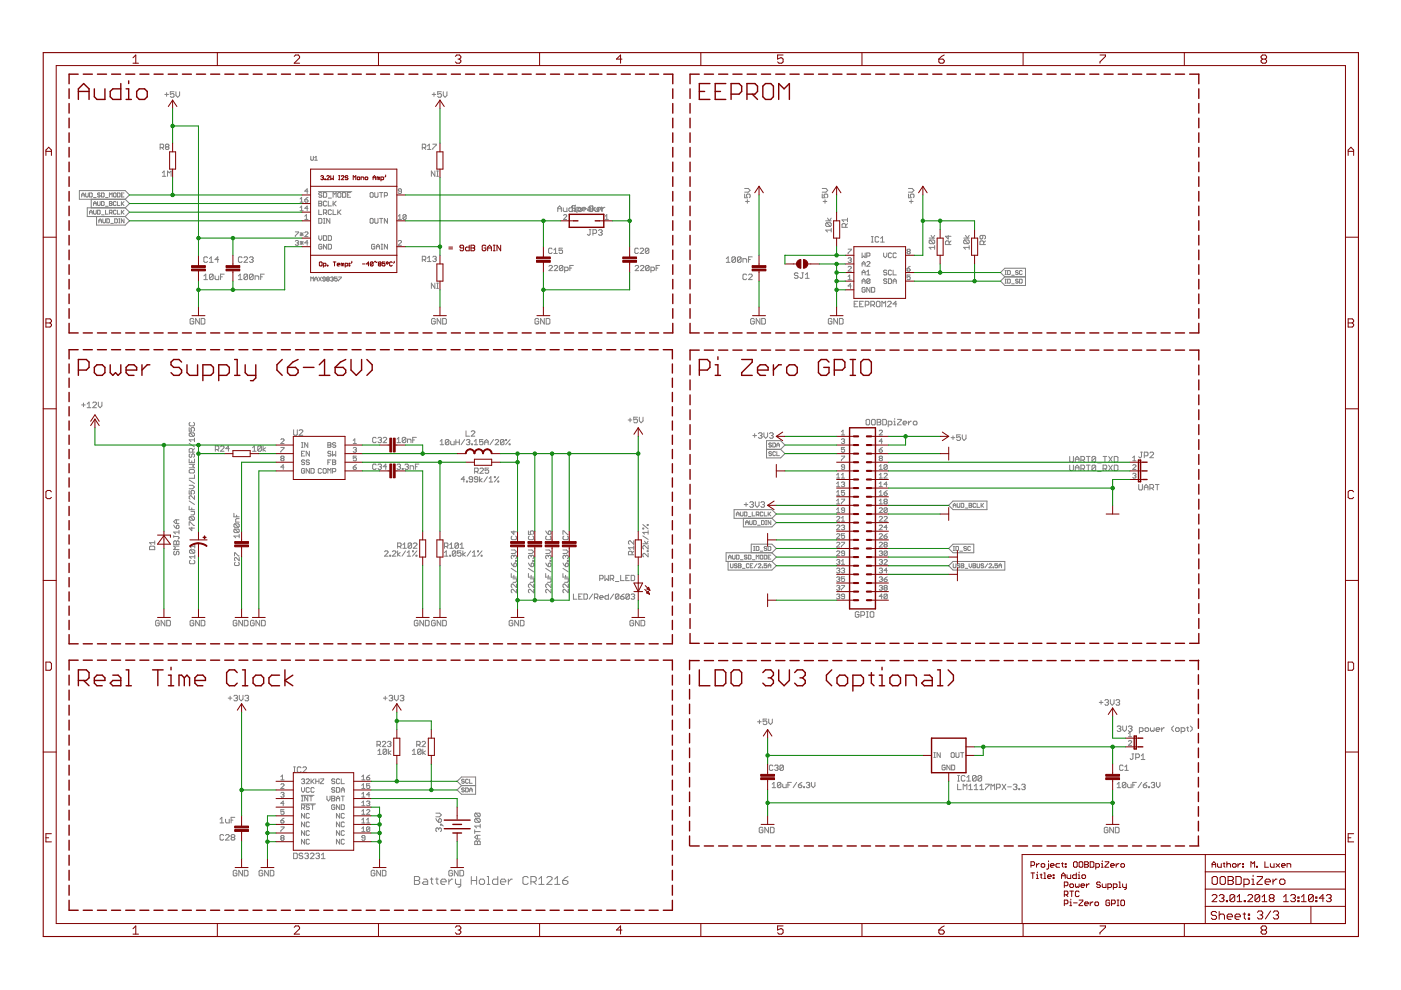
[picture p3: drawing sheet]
<svg xmlns="http://www.w3.org/2000/svg" width="297mm" height="210mm" viewBox="0 0 297 210" stroke-linecap="round" stroke-linejoin="round" font-family="sans-serif">
<g fill="none" stroke="#808080" stroke-width=".21">
<path d="M35.3 19.6v.8M36.9 19.5h-.8v.5l.4-.2 .4 .2v.4l-.2 .2h-.4l-.2-.2M37.3 19.5v.7l.4 .4 .4-.4v-.7M92 19.6v.8M93.6 19.5h-.8v.5l.4-.2 .4 .2v.4l-.2 .2h-.4l-.2-.2M94 19.5v.7l.4 .4 .4-.4v-.7M34 31.3h.5l.2-.2v-.3l-.2-.2h-.5v1.1M34.3 31.3l.4 .4M34.4 36.6l.4-.3v1.1M34.4 37.4h.8M34.9 20h.8M35.3 31.1l-.2-.2 .2-.3h.3l.2 .2-.2 .3"/>
<path d="M35.3 31.1l-.2 .2 .2 .4h.3l.2-.2-.2-.4M35.3 31.1h.3M35.5 37.4v-1.1l.4 .3 .4-.3v1.1M65.9 33.1v.7l.1 .2 .4-.2v-.7M66.7 34h.6M66.7 33.4l.3-.3v.9M89.5 31.3h.6l.2-.2v-.3l-.2-.2h-.6v1.1M89.9 31.3l.4 .4M90.6 31.7h.8M90.6 30.9l.4-.3v1.1M91.6 20h.8M91.8 30.6h.7l-.7 1.1"/>
<path d="M92.2 36.3v1.1l-.7-1.1v1.1M92.6 37.4h.3M92.6 36.3h.3M92.8 36.3v1.1M157.9 40h.7l.4 .4-.4 .3h-.7M174.3 40h.8l.4 .4-.4 .3h-.8M192.6 40h.8l.4 .4-.4 .3h-.8M16.8 40.4h9.7l1 .9-1 .9h-9.7zM17.3 41.3h.6M17.3 41.8v-.6l.3-.3 .3 .3v.6M18.2 40.9l.1 .9 .4-.2v-.7M19 40.9l.6 .1v.6l-.2 .2h-.4z"/>
<path d="M19 45.4v-.5l.3-.3 .3 .3v.5M19 45h.6M19.3 42.2v1.9M19.8 43.2h.6M19.8 43.6v-.6l.3-.3 .3 .3v.6M19.8 44.6v.7l.2 .1 .4-.1v-.7M19.8 41.9h.6M20.5 45.9v1.8h6l1-.9-1-.9M20.7 42.7v.7l.1 .2 .4-.2v-.7M20.7 44.6l.5 .1-.1 .7h-.4zM21 46.8h.5M21 47.2v-.5l.2-.3 .3 .3v.5"/>
<path d="M21.2 41l-.1-.1-.4 .1 .1 .3 .4 .2-.1 .3-.4-.2M21.5 42.7h.4l.2 .2-.2 .7h-.4zM21.5 45.6h.6M21.5 40.9l.6 .1-.2 .8h-.4zM21.8 46.4v.7l.1 .1 .5-.1v-.7M22.4 44.6v.8h.5M22.4 41.9h.5M22.4 43.7h.5M22.6 46.4h.5l.1 .1-.1 .7h-.5zM23.2 42.7h.4l.2 .2-.2 .3 .2 .2-.2 .2h-.4zM23.2 43.2h.4M23.2 45.1h.4l.2-.4-.6-.1v.8"/>
<path d="M23.2 41.8v-.9l.3 .3 .3-.3v.9M23.5 45.1l.3 .3M23.5 47.4h.5M24 41l.2-.1 .4 .1v.6l-.1 .2-.5-.2zM24.3 46.4h.4l.2 .1v.6l-.2 .1h-.4zM24.6 42.9l-.1-.2-.5 .2v.5l.2 .2 .4-.2M24.6 44.7l-.1-.1-.5 .1v.6l.2 .1 .4-.1M24.9 44.6v.8h.5M24.9 40.9l.5 .1-.1 .8h-.4zM24.9 42.7v.9h.5M25.2 47.2h.2M25.2 46.4h.2"/>
<path d="M25.3 46.4v.8M25.7 41.3h.3M25.7 42.7v.9M25.7 44.6v.8M25.9 45l.4 .4M25.9 43.2l.4 .4M26.3 40.9h-.6v.9h.6M26.3 46.4v.8l-.6-.8v.8M26.3 44.6l-.6 .5M26.3 42.7l-.6 .6M26.5 44.1h-8v1.8h8M26.5 44.1l1 .9-1 .9"/>
<path d="M26.5 42.2l1 1-1 .9M43.2 59.3h.8M43.2 58.5l.4-.4v1.2M44 54.7l-.2-.2h-.4l-.2 .2v.7l.2 .2h.4l.2-.2M44.4 55.6h.8M44.4 54.8l.4-.3v1.1M45.2 58.3v.8l-.2 .2h-.4l-.2-.2M45.2 58.3l-.2-.2h-.4l-.2 .2v.8M45.2 58.3l-.8 .8M45.6 58.5v.6l.2 .2h.6v-.8M46.4 55h-.8l.6-.5v1.1M46.8 58.7h.4"/>
<path d="M47.5 58.1h-.7v1.2M50.5 58.5l.4-.4v1.2M50.5 59.3h.8M51.3 54.7l-.2-.2h-.4l-.2 .2v.7l.2 .2h.4l.2-.2M51.7 54.7l.2-.2h.4l.2 .2v.1l-.8 .8h.8M52.5 58.3v.8l-.2 .2h-.4l-.2-.2M52.5 58.3l-.2-.2h-.4l-.2 .2v.8M52.5 58.3l-.8 .8M52.9 54.7l.2-.2h.4l.2 .2-.2 .3M53.3 55h.2M53.5 55l.2 .2-.2 .4h-.4l-.2-.2M53.7 58.3v.8l-.2 .2h-.4l-.2-.2"/>
<path d="M53.7 58.3l-.2-.2h-.4l-.2 .2v.8M53.7 58.3l-.8 .8M54.1 59.3v-.8h.6l.2 .2v.6M55.3 58.7h.3M56 58.1h-.7v1.2M62.6 49.2h.7l-.7 1M62.6 51.2l.2-.2h.3l.2 .2-.2 .3M62.9 51.5h.2M63.1 51.5l.2 .2-.2 .3h-.3l-.2-.2M63.6 44.7h.7M63.6 42.2l.3-.4v1.1M63.6 44l.3-.3v1"/>
<path d="M63.6 42.9h.7M63.6 51.5h.7M63.6 51.2l.7 .6M63.6 49.3l.7 .7M63.6 49.7h.7M63.9 49.3v.7M63.9 51.2v.6M64.3 51.2l-.7 .6M64.3 49.3l-.7 .7M64.6 42.4h.5l.2 .3-.2 .2h-.3l-.2-.2zM64.6 45.8l.4-.3v1M64.6 49.3l.2-.1h.3l.2 .1v.2l-.7 .7h.7"/>
<path d="M64.6 46.5h.7M65.3 44.2h-.7l.5-.5v1M65.3 40.5h-.7l.5-.5v1M65.3 51.5h-.7l.5-.5v1M65.3 41.8l-.7 .6M65.9 59.6v-.9l.3 .3 .2-.3v.9M66.7 59.6v-.6l.3-.3 .3 .3v.6M66.7 59.2h.6M67.5 40.6h7.1M67.6 58.7l.5 .9M67.6 42.7h.5l.1 .1-.1 .4 .1 .3-.1 .2h-.5zM67.6 44.5v1h.6"/>
<path d="M67.6 46.3h.5l.1 .2v.7l-.1 .1h-.5zM67.6 50v.6l.3 .4 .3-.4v-.6M67.6 43.2h.5M68.1 58.7l-.5 .9M68.2 41l-.1-.2h-.4l-.1 .4 .1 .1h.4l.1 .4-.1 .1-.5-.1M68.2 52l-.1-.2h-.4l-.1 .2v.6l.1 .2h.4l.1-.2v-.3h-.3M68.6 40.8h.5l.2 .2v.7l-.2 .1h-.5zM68.6 45.1h.5l.2-.4-.2-.2h-.5v1M68.6 50h.5l.2 .1v.7l-.2 .2h-.5zM68.6 47.3h.3M68.6 46.3h.3M68.7 46.3v1"/>
<path d="M68.9 45.1l.4 .4M69 59.2l-.6-.2 .2-.3 .4 .2v.5l-.2 .2-.4-.2M69.3 51.8v1l-.7-1v1M69.3 42.8l-.2-.1h-.4l-.1 .1v.7l.1 .2h.4l.2-.2M69.4 59.2h.3M69.4 59.2l-.1 .1 .1 .3 .4-.2-.1-.2M69.4 59.2l-.1-.2 .1-.3 .4 .2-.1 .3M69.6 42.7v1h.7M69.6 42h.7M69.6 50h.5l.2 .1v.7l-.2 .2h-.5zM69.6 51.8h.5l.2 .2v.6l-.2 .2h-.5zM69.9 46.3v1l-.6-1v1"/>
<path d="M70.1 58.9l.4-.2 .2 .2-.2 .3M70.3 44.7l-.2-.2h-.3l-.2 .2v.6l.2 .2h.3l.2-.2M70.4 59.2h.1M70.5 59.2l.2 .1-.2 .3-.4-.2M70.6 41.8v-1l.4 .4 .3-.4v1M70.6 42.7v1M70.6 44.5v1h.7M70.8 43.2l.5 .5M71.3 42.7l-.7 .6M71.5 58.7h-.6v.5l.3-.2 .3 .2-.1 .4-.5-.2M71.6 44.5v1M71.8 58.7h.5l-.5 .9"/>
<path d="M71.8 40.8h.3l.2 .2v.7l-.2 .1-.5-.1v-.7zM71.8 45l.5 .5M72.3 44.5l-.7 .6M72.6 40.8h.5l.2 .2v.7l-.2 .1h-.5zM73.6 41.3h.4M74.3 40.8h-.7v1h.7M78.6 40.8h.4l.1 .2v.7l-.1 .1-.5-.1v-.7zM78.6 46.3h.4l.1 .2v.7l-.1 .1h-.4l-.1-.1v-.7zM79.5 52l-.2-.2h-.3l-.2 .2v.6l.2 .2h.3l.2-.2v-.3h-.4M79.5 46.3v.9l.1 .1h.4l.1-.1v-.9M79.5 40.8v.9l.1 .1 .5-.1v-.9M79.8 52.3h.7"/>
<path d="M79.8 52.8v-.7l.3-.3 .4 .3v.7M80.5 40.8h.7M80.5 46.3h.7M80.8 51.8h.4M80.8 52.8h.4M80.8 40.8v1M80.8 46.3v1M81 51.8v1M81.5 41.5h.5l.1-.2v-.3l-.1-.2h-.5v1M82.1 46.3v1l-.6-1v1M82.1 51.8v1l-.6-1v1M84.4 46.5h.7"/>
<path d="M84.4 51.2l.2-.2h.3l.2 .2-.7 .8h.7M84.4 45.8l.4-.3v1M85.1 40.5h-.5l-.2-.1 .2-.4h.3l.2 .2v.7l-.2 .1-.5-.1M86.1 45.7v.7l-.2 .1-.5-.1M86.1 45.7l-.2-.2-.5 .2v.7M86.1 45.7l-.7 .7M89.5 55.1h.6l.2-.2v-.4l-.2-.2h-.6v1.2M89.9 55.1l.4 .4M90.6 55.5h.8M90.6 54.7l.4-.4v1.2M91.8 54.5l.1-.2h.4l.2 .2-.2 .4M92.1 54.9h.2"/>
<path d="M92.3 54.9l.2 .2-.2 .4h-.4l-.1-.2M116.4 56.5l.2-.2h.3l.2 .2v.1l-.7 .8h.7M117.1 52.8l-.2-.2h-.4l-.2 .2v.8l.2 .1h.4l.2-.1M117.4 53.7h.8M117.4 53l.4-.4v1.1M117.5 56.5l.2-.2h.3l.2 .2v.1l-.7 .8h.7M118.3 44.9v-.8l.3-.4 .4 .4v.8M118.3 44.3h.7M119.3 52.6h-.8v.6l.4-.2 .4 .2v.4l-.2 .1h-.4l-.2-.1M119.3 56.5v.7l-.1 .2h-.4l-.2-.2M119.3 56.5l-.1-.2h-.4l-.2 .2v.7M119.3 56.5l-.7 .7"/>
<path d="M119.4 44.1v.5l.2 .3h.6v-.8M119.5 45.7l.2-.2h.3l.1 .2-.6 .8h.6M119.7 57.4h.6l.2-.2v-.4l-.2-.2h-.6v1.2M120.8 56.8h.4M121.2 44.5l.2 .2h.4l.1-.2M121.4 43.7v1.2h-.6l-.2-.3v-.3l.2-.2h.6M121.6 56.3h-.8v1.1M121.8 44.1h.2v.8M121.8 44.9h.4M121.9 43.8l-.1-.2h-.4l-.2 .2 .2 .4h.4l.1 .1M122 43.5v.2M122.3 44.7h.6l.2-.2v-.3l-.2-.2h-.6v1.1"/>
<path d="M122.8 44.1h.3l.3 .2v.3l-.3 .3h-.3l-.2-.3v-.3zM123.4 44.3h.8l-.2-.3h-.4l-.2 .2v.3l.2 .2h.4M123.7 44.3h.8M124.7 44h.4l.2 .2v.5h-.6l-.2-.2 .2-.2h.6M124.9 43.9l.2-.2h.4l.2 .2v.7l-.2 .3h-.4l-.2-.3zM124.9 48.7h.4M125.1 48.7v1l-.2 .2-.4-.2M125.6 43.6v1.1M125.7 49.5h.6l.2-.2v-.4l-.2-.2h-.6v1.2M126.1 44.1v.5l.2 .3h.6v-.8M126.2 44l-.6 .3 .6 .4M126.6 44.3h.7l-.2-.3h-.3l-.2 .2v.3l.5 .2"/>
<path d="M126.9 48.9l.2-.2h.4l.2 .2-.2 .4M127.3 44.1h.4M127.3 49.3h.2M127.5 49.3l.2 .2-.2 .4h-.4l-.2-.2M127.5 43.9v.7l.2 .3M127.7 44v.7M128.2 44l-.5 .3M128.3 46.5h.7M128.3 45.8l.4-.3v1M134.7 56.5l.2-.2h.3l.2 .2v.1l-.7 .8h.7M135.3 52.8l-.2-.2h-.3l-.2 .2v.8l.2 .1h.3l.2-.1M135.7 52.8l.2-.2h.4l.2 .2v.2l-.8 .7h.8"/>
<path d="M135.8 56.5l.2-.2h.3l.2 .2v.1l-.7 .8h.7M137.6 52.8v.8l-.2 .1h-.4l-.2-.1M137.6 52.8l-.2-.2h-.4l-.2 .2v.8M137.6 52.8l-.8 .8M137.6 56.5l-.2-.2h-.3l-.2 .2v.7M137.6 56.5v.7l-.2 .2-.5-.2M137.6 56.5l-.7 .7M138 57.4h.6l.1-.2v-.4l-.1-.2h-.6v1.2M139.1 56.8h.4M139.8 56.3h-.7v1.1M154 54.8l.4-.3v1.1M154 55.6h.8"/>
<path d="M156 54.7v.7l-.2 .2h-.4l-.2-.2M156 54.7l-.2-.2h-.4l-.2 .2v.7M156 54.7l-.8 .7M157.1 54.7v.7l-.2 .2h-.4l-.1-.2M157.1 54.7l-.2-.2h-.4l-.1 .2v.7M157.1 54.7l-.7 .7M157.5 55.6v-.8h.6l.2 .2v.6M157.9 41.1v.8h.6l-.2-.4 .2-.4h.4l.1 .2v.4l-.1 .2M158.1 42.7h.8M158.3 58.3l-.2-.2h-.4l-.2 .2v.8l.2 .2h.4l.2-.2M158.5 42.3v.8M158.7 58.3l.2-.2h.4l.2 .2v.2l-.8 .8h.8"/>
<path d="M158.7 55h.4M159.5 54.5h-.8v1.1M169.2 58l-.2-.2h-.4l-.2 .4 .2 .2h.4l.2 .4-.2 .2h-.4l-.2-.2M170 57.8h.4M170.2 57.8v1l-.2 .2-.4-.2M170.8 59h.8M170.8 58.2l.4-.4v1.2M174.3 41.1v.8h.6l-.2-.4 .2-.4h.4l.2 .2v.4l-.2 .2M174.5 42.7h.8M174.9 42.3v.8M175.1 46.8h1.1M175.3 47.2h.7l.2 .2v.4l-.2 .2"/>
<path d="M175.3 47.2l-.2 .2v.4l.2 .2h.7M175.3 47.2l.7 .8M175.5 46.2l.3 .6 .4-.6M176.2 48.8h-1.1l.4 .4M176.2 48.4v.8M179.3 48.2v-.6l-.2-.2h-.4l-.2 .2v.6h1.2M179.7 47.4l-.4 .4M179.7 46.6h-1.2l.4 .4M179.7 46.2v.8M179.8 59.3h.7M179.8 54.8l.2-.1h.3l.2 .1-.2 .4M179.8 52.8h.7l-.7 1"/>
<path d="M179.8 56.6l.2-.1h.3l.2 .1-.7 .9h.7M179.8 58.6l.3-.3v1M180.1 55.2h.2M180.3 55.2l.2 .1-.2 .3-.5-.1M182.8 58.3v-.7l.3-.3 .3 .3v.7M182.8 53.6v1l.3-.3 .3 .3v-1M182.8 56.5v-.7l.3-.3 .3 .3v.7M182.8 57.8h.6M182.8 59.6h.6M182.8 56h.6M183.8 55.6l.1-.1h.4l.1 .1v.2l-.6 .7h.6M183.8 54.3h.5l.1-.2v-.3l-.1-.2h-.5v1"/>
<path d="M183.8 58.3h.6M183.8 57.6l.3-.3v1M184.4 59.3l-.1-.2h-.4l-.1 .2v.6M184.4 59.3v.6l-.1 .2h-.4l-.1-.2M184.4 59.3l-.6 .6M184.7 50.2h.4M184.7 51.3h.4M185 50.2v1.1M186.3 50.4l-.2-.2h-.4l-.2 .2v.7l.2 .2h.4l.2-.2M186.7 50.5l.4-.3v1.1M186.7 51.3h.8M187.3 53.6v.7l.4 .3 .3-.3v-.7"/>
<path d="M188 57.4l-.1-.1h-.4l-.2 .1 .2 .4h.4l.1 .2-.1 .3h-.4l-.2-.2M188 59.3l-.1-.2h-.4l-.2 .3 .2 .2h.4l.1 .3-.1 .2h-.4l-.2-.2M188.4 59.1h.4l.2 .2v.6l-.2 .2h-.4zM189 53.8l-.2-.2-.4 .2v.7l.1 .1 .5-.1M189 57.4l-.2-.1-.4 .1v.7l.1 .2 .5-.2M189.4 57.3v1h.6M189.4 59.6h.6M190 53.8l-.1-.2-.5 .2v.7l.1 .1h.4l.1-.1M192.3 57h.5l.2 .3-.5 .2-.2-.2zM192.5 53.3l-.2-.2 .2-.3 .5 .2-.2 .3M192.5 53.3l-.2 .2 .2 .3 .5-.1-.2-.4M192.5 53.3h.3"/>
<path d="M192.6 41.1v.8h.6l-.2-.4 .2-.4h.4l.2 .2v.4l-.2 .2M192.8 42.7h.8M193 58.3h-.7v.5l.5-.2 .2 .2v.3l-.2 .2-.5-.2M193 56.5l-.7 .5M193.2 42.3v.8M197 50.5h1.2M197.2 50.9h.8l.2 .2v.4l-.2 .2M197.2 50.9l-.2 .2v.4l.2 .2h.8M197.2 50.9l.8 .8M197.4 49.9l.4 .6 .4-.6M198.2 52.5h-1.2l.4 .4M198.2 52.1v.8"/>
<path d="M201 49.9v.8l-.6-.6h1.2M201.2 51.9v-.6l-.2-.2h-.3l-.3 .2v.6h1.2M201.6 51.1l-.4 .4M204.3 50.5h1.2M204.5 50.9l-.2 .2v.4l.2 .2h.8M204.5 50.9h.8l.2 .2v.4l-.2 .2M204.5 50.9l.8 .8M204.7 49.9l.4 .6 .4-.6M205.5 52.5h-1.2l.4 .4M205.5 52.1v.8M208.4 49.9v.6l-.2 .2-.4-.2v-.4l.2-.2h.7l.2 .2v.4l-.2 .2M208.6 51.9v-.6l-.2-.2h-.4l-.2 .2v.6h1.1"/>
<path d="M208.9 51.1l-.3 .4M212.1 57.8l.9-.9h4.4v3.6h-4.4l-.9-.9 .9-.9zM213 58.7h4.4M213.1 58.2h.3M213.1 57.4h.3M213.1 59.2h.3M213.2 57.4v.8M213.2 59.2v.8M213.6 59.2l.6 .1v.6l-.1 .1h-.5zM213.6 57.4h.5l.1 .1v.6l-.1 .1h-.5zM214.5 58.4h.5M215.9 59.3l-.2-.1-.4 .1 .2 .3 .4 .2-.2 .2-.4-.1"/>
<path d="M215.9 57.5l-.4-.1-.2 .2 .4 .2 .2 .3-.2 .1-.4-.1M216.2 59.2l.5 .1v.6l-.1 .1h-.4zM216.7 57.5l-.1-.1-.4 .1v.6l.1 .1 .4-.1M41.1 67.7l-.2-.2h-.4l-.2 .2v.8l.2 .2h.4l.2-.2v-.4h-.4M42.3 67.5v1.2l-.8-1.2v1.2M42.7 67.5h.5l.2 .2v.8l-.2 .2h-.5zM92.2 60v1.2l-.7-1.2v1.2M92.3 67.7l-.2-.2h-.4l-.2 .2v.8l.2 .2h.4l.2-.2v-.4h-.4M92.6 61.2h.3M92.6 60h.3M92.8 60v1.2M93.5 67.5v1.2l-.8-1.2v1.2"/>
<path d="M93.9 67.5h.5l.2 .2v.8l-.2 .2h-.5zM114.2 67.7l-.2-.2h-.4l-.2 .2v.8l.2 .2h.4l.2-.2v-.4h-.4M115.4 67.5v1.2l-.8-1.2v1.2M115.8 67.5h.6l.2 .2v.8l-.2 .2h-.6zM159.9 67.7l-.2-.2h-.4l-.1 .2v.8l.1 .2h.4l.2-.2v-.4h-.3M161.1 67.5v1.2l-.8-1.2v1.2M161.5 67.5h.6l.2 .2v.8l-.2 .2h-.6zM176.4 67.7l-.2-.2h-.4l-.2 .2v.8l.2 .2h.4l.2-.2v-.4h-.4M177.6 67.5v1.2l-.8-1.2v1.2M178 67.5h.6l.2 .2v.8l-.2 .2h-.6zM180.5 60.6h-.7l.5-.5v1.1M181.1 64.5h.4"/>
<path d="M181.9 63.9h-.8v1.1h.8M182.3 64.5h.4M182.8 60.1v-.7l.3-.3 .3 .3v.7M183 63.9h-.7v1.1h.7M183.4 61.1l-.1-.2-.5 .2v.7l.1 .2 .5-.2v-.4h-.3M183.5 64.7h.5l.2-.2v-.4l-.2-.2h-.5v1.1M184.4 60.9v1.1l-.6-1.1v1.1M184.6 64.7h.6l.2-.2v-.4l-.2-.2h-.6v1.1M184.8 60.9h.5l.2 .2v.7l-.2 .2h-.5zM185 64.7l.4 .3M185.8 64.1l.2-.2h.4l.2 .2v.8l-.2 .1h-.4l-.2-.1zM187 65v-1.1l.4 .4 .4-.4v1.1"/>
<path d="M188.2 64.1l.2-.2h.3l.3 .2v.2l-.8 .7h.8M189.4 60.1v-.7l.3-.3 .3 .3v.7M190.1 64.5h-.8l.6-.6v1.1M213.1 60h.3M214.5 60.2h.5M17.3 85.9h.8M17.7 85.4v.8M18.5 85.7l.4-.4v1.1M18.5 86.4h.8M19.7 85.4l.2-.1h.4l.1 .1v.3l-.7 .7h.7M20.8 85.3v.7l.4 .4 .4-.4v-.7M40.1 98.4h1.1l-.3 .4 .3 .4h-1.1"/>
<path d="M40.1 99.7l.2-.2h.7l.2 .2v.4l-.2 .2h-.7l-.2-.2zM40.1 90.7v.7h.6l-.2-.4 .2-.3h.3l.2 .1v.4l-.2 .2M40.1 97.3v.8h1.1v-.8M40.1 94l1.1 .7M40.3 96.2l-.2 .2v.4l.2 .2 .4-.2v-.4l.2-.2 .3 .2v.4l-.2 .2M40.3 89.6l-.2 .1v.4l.2 .2h.7l.2-.2v-.4l-.2-.1M40.3 91.8l-.2 .2v.3l.2 .2h.7M40.3 91.8h.7l.2 .2v.3l-.2 .2M40.3 91.8l.7 .7M40.7 97.7v.4M40.9 95.9v-.6l-.2-.2h-.4l-.2 .2v.6h1.1M41.2 92.9v.7"/>
<path d="M41.2 95.1l-.3 .4M41.2 93.3h-1.1l.4 .3M45.7 95.3h.5l.2-.2v-.4l-.2-.1h-.5v1.1M46 95.3l.4 .4M46.8 94.7l.1-.1h.4l.2 .1v.2l-.7 .8h.7M48.6 95.1h-.7l.5-.5v1.1M53.6 94.9l.3-.3v1.1M53.6 95.7h.7M55.4 94.7v.8l-.2 .2h-.4l-.1-.2M55.4 94.7l-.2-.1h-.4l-.1 .1v.8M55.4 94.7l-.7 .8M55.8 94.6v1.1"/>
<path d="M56.3 94.9l-.5 .4 .5 .4M59.5 93.2l.2-.2h.3l.2 .2v.2l-.7 .6h.7M59.5 94.9h.7l-.7 1M59.7 97.2l-.2-.2 .2-.3 .5 .2-.2 .3M59.7 97.2l-.2 .2 .2 .3h.3l.2-.2-.2-.3M59.7 97.2h.3M60.2 99h-.7l.5-.5v1M62.3 91.1v1l.1 .2h.4l.2-.2v-1M63.4 91.3l.2-.2h.4l.2 .2v.2l-.8 .8h.8M63.9 93.9h.4M63.9 96.2h.4M63.9 94.8h.4"/>
<path d="M64.1 93.9v.9M64.6 99.5l-.2-.2h-.3l-.2 .2v.7l.5 .1 .2-.5h-.3M64.6 95.7h-.7v1h.7M64.6 97.7l-.2-.2-.5 .2 .2 .3h.3l.2 .2-.2 .3h-.3l-.2-.2M65.3 93.9v.9l-.7-.9v.9M65.6 97.7l-.2-.2-.5 .2 .2 .3h.3l.2 .2-.2 .3h-.3l-.2-.2M65.6 95.7v1l-.7-1v1M65.6 99.3v1l-.7-1v1M65.9 99.3h.5l.2 .2v.7l-.2 .1h-.5zM68.2 99.5l-.2-.2h-.4l-.1 .2v.7l.1 .1 .6-.1M68.7 99.3h.3l.2 .2v.7l-.2 .1-.5-.1v-.7zM69.5 93.9h.5l.2 .1-.2 .4 .2 .3-.2 .1h-.5z"/>
<path d="M69.5 94.4h.5M69.5 98h.3M70.2 95.8l-.2-.1-.5 .1 .2 .4 .5 .2-.2 .3-.5-.2M70.2 97.5h-.7v1M70.5 95.7v1l.3-.3 .4 .3v-1M70.5 97.5h.5l.2 .2-.2 .3 .2 .3-.2 .2h-.5zM70.5 98h.5M71.2 94l-.2-.1h-.3l-.2 .3 .2 .2h.3l.2 .3-.2 .1h-.3l-.2-.1M74.9 95l.2-.1h.3l.2 .1-.2 .4M74.9 99h.5l.2 .4-.5 .1-.2-.1zM74.9 93.4l.3-.4v1M74.9 94h.7"/>
<path d="M75.2 95.4h.2M75.4 95.4l.2 .1-.2 .4h-.3l-.2-.2M75.6 98.5l-.7 .5M75.6 96.7h-.7v.5l.3-.2 .4 .2v.3l-.2 .2h-.3l-.2-.2M79.8 92.9l-.2-.2h-.4l-.2 .2v.8l.2 .2h.4l.2-.2M79.8 98.6l-.2-.2h-.4l-.2 .2v.7l.2 .2h.4l.2-.2M80.1 92.9l.2-.2h.4l.2 .2-.2 .4M80.1 98.6l.2-.2h.4l.2 .2-.2 .4M80.5 93.3h.2M80.5 99h.2M80.7 93.3l.2 .2-.2 .4h-.4l-.2-.2M80.7 99l.2 .1-.2 .4h-.4l-.2-.2"/>
<path d="M81.2 92.9l.2-.2h.4l.2 .2v.2l-.8 .8h.8M82 99h-.8l.6-.6v1.1M84.2 98.6l.2-.2h.3l.2 .2-.2 .4M84.2 93.1l.3-.4v1.2M84.2 93.9h.7M84.5 99h.2M84.7 99l.2 .1-.2 .4h-.3l-.2-.2M85.3 99.3h.2v.2h-.2zM85.9 98.6l.1-.2h.4l.2 .2-.2 .4M86 92.9v.8l-.1 .2h-.4l-.2-.2M86 92.9l-.1-.2h-.4l-.2 .2v.8M86 92.9l-.7 .8"/>
<path d="M86.2 99h.2M86.4 93.9v-.8h.6l.1 .2v.6M86.4 99l.2 .1-.2 .4h-.4l-.1-.2M87 99.5v-.7h.5l.2 .2v.5M87.5 93.3h.4M88.1 99h.3M88.3 92.7h-.8v1.2M88.8 98.4h-.7v1.1M93.3 93.6l.4-.4v1.1M93.3 94.3h.8M95.2 93.4v.7l-.2 .2h-.4l-.2-.2M95.2 93.4l-.2-.2h-.4l-.2 .2v.7"/>
<path d="M95.2 93.4l-.8 .7M95.5 93.6v.5l.2 .2h.6v-.7M96.6 93.2v1.1M96.6 93.7h.8M97.4 93.2v1.1M98.5 93.2l-.7 1.1M98.8 91.4v1.1h.7M98.9 93.4l.2-.2h.3l.2 .2-.2 .3M99.3 93.7h.1M99.4 93.7l.2 .2-.2 .4h-.3l-.2-.2M99.9 91.5l.2-.1h.4l.2 .1v.2l-.8 .8h.8M100 94.1h.2v.2h-.2z"/>
<path d="M100.5 94.3h.8M100.5 93.6l.4-.4v1.1M100.6 100h.6l.2-.2v-.4l-.2-.1h-.6v1.1M101 100l.4 .4M101.7 99.4l.2-.1 .6 .1v.2l-.8 .8h.8M102.4 93.2h-.7v.5l.3-.1 .4 .1v.4l-.2 .2h-.4l-.1-.2M102.8 93.7h.7M102.8 94.3v-.7l.3-.4 .4 .4v.7M103.6 99.3h-.8v.5l.4-.2 .4 .2v.4l-.2 .2h-.4l-.2-.2M104.6 93.2l-.7 1.1M105 93.4l.2-.2 .5 .2v.2l-.7 .7h.7M106.8 93.4l-.1-.2h-.4l-.2 .2v.7"/>
<path d="M106.8 93.4v.7l-.1 .2h-.4l-.2-.2M106.8 93.4l-.7 .7M107.2 93.2h.2v.2h-.2zM107.9 94.1h.2v.2h-.2zM108.1 93.2l-.9 1.1M133.2 89h.8M133.6 88.7v.8M135.1 88.5h-.7v.5l.4-.1 .3 .1v.5l-.1 .1h-.4l-.2-.1M135.6 88.5v.7l.3 .4 .4-.4v-.7M159.6 92.4h.8M160 91.9v.8M160.8 91.9l.2-.1h.4l.2 .1-.2 .5"/>
<path d="M161.2 92.4h.2M161.4 92.4l.2 .1-.2 .4h-.4l-.2-.2M162 91.8v.7l.3 .4 .5-.4v-.7M162.5 93.4h3l.9 1-.9 .9 .9 .9-.9 .9h-3zM162.5 95.3h3M163.2 91.9l.1-.1h.4l.2 .1-.2 .5M163.5 92.4h.2M163.6 95.9l-.4-.1-.2 .2 .4 .2 .2 .3-.2 .1-.4-.1M163.6 94.1l-.2-.2-.4 .2 .2 .3 .4 .1-.2 .3-.4-.2M163.7 92.4l.2 .1-.2 .4h-.4l-.1-.2M163.9 93.9l.5 .2v.5l-.1 .2h-.4zM164.4 95.9l-.1-.1-.4 .1v.6l.1 .1 .4-.1"/>
<path d="M164.7 94.4h.5M164.7 94.8v-.6l.3-.3 .2 .3v.6M164.7 95.8v.8h.5M178.4 92.2h.7M178.4 91.5l.3-.3v1M178.4 96.7h.7l-.7 1M178.4 93.2l.2-.2h.3l.2 .2-.2 .4M178.7 93.6h.2M178.9 93.6l.2 .1-.2 .3h-.3l-.2-.1M179.1 99h-.5l-.2-.1 .2-.4h.3l.2 .2v.7l-.2 .1-.5-.1M179.1 94.9h-.7v.5l.3-.2 .4 .2v.3l-.2 .2h-.3l-.2-.2M183.8 88.9h.4l.2 .2v.8l-.2 .2h-.4l-.2-.2v-.8z"/>
<path d="M185 88.9h.4l.2 .2v.8l-.2 .2h-.4l-.2-.2v-.8zM186 88.9h.6l.2 .2-.2 .4 .2 .4-.2 .2h-.6zM186 89.5h.6M186.4 99.5h.7M186.4 95.4h.5l.2 .3-.2 .2h-.3l-.2-.2zM186.4 91.4l.2-.2h.3l.2 .2-.7 .8h.7M186.4 98.9l.4-.4v1M186.6 97.2l-.2 .2 .2 .3h.3l.2-.2-.2-.3M186.6 97.2l-.2-.2 .2-.3 .5 .2-.2 .3M186.6 97.2h.3M187.1 93.6h-.7l.5-.6v1M187.1 94.9l-.7 .5"/>
<path d="M187.2 88.9h.5l.2 .2v.8l-.2 .2h-.5zM188.1 98.7v.7l-.2 .1-.5-.1M188.1 98.7l-.2-.2h-.3l-.2 .2v.7M188.1 98.7l-.7 .7M188.3 90.1h.6l.2-.2v-.4l-.2-.2h-.6v1.2M189.5 90.1h.4M189.5 89.3h.2v.8M189.7 88.7v.2M190.3 88.9h.8v.2l-.8 .8v.2h.8M191.5 89.7h.8l-.3-.4h-.3l-.2 .2v.4l.2 .2h.3M192.6 89.3v.8M193.2 89.3h-.2l-.4 .4"/>
<path d="M193.8 89.3h.4l.2 .2v.4l-.2 .2h-.4l-.2-.2v-.4zM201.7 92.8h.7M202.1 92.4v.8M203.6 92.2h-.8v.6l.4-.2 .4 .2v.4l-.2 .2h-.4l-.2-.2M204 92.2v.8l.4 .4 .4-.4v-.8M226.8 96.8v1l.2 .2h.4l.2-.2v-1M226.8 98.6v1l.2 .2h.4l.2-.2v-1M228 99.2h.8M228 98v-.8l.4-.4 .4 .4v.8M228 99.8v-.8l.4-.4 .4 .4v.8M228 97.4h.8M229.2 97.6h.5l.3-.2v-.4l-.3-.2h-.5v1.2"/>
<path d="M229.2 99.4h.5l.3-.2v-.4l-.3-.2h-.5v1.2M229.6 97.6l.4 .4M229.6 99.4l.4 .4M230.3 96.8h.8M230.3 98.6h.8M230.7 96.8v1.2M230.7 98.6v1.2M232.3 97v.8l-.2 .2h-.4l-.2-.2M232.3 97l-.2-.2h-.4l-.2 .2v.8M232.3 98.8l-.2-.2h-.4l-.2 .2v.8M232.3 98.8v.8l-.2 .2h-.4l-.2-.2M232.3 97l-.8 .8"/>
<path d="M232.3 98.8l-.8 .8M232.7 100h.8M232.7 98.1h.8M233.9 96.8h.8M233.9 99.4h.6l.2-.2v-.4l-.2-.2h-.6v1.2M234.3 96.8v1.2M234.3 99.4l.4 .4M235.1 96.8l.7 1.2M235.1 98.6l.7 1.2M235.8 96.8l-.7 1.2M235.8 98.6l-.7 1.2M236.2 96.8h.6l.2 .2v.8l-.2 .2h-.6z"/>
<path d="M236.2 98.6h.6l.2 .2v.8l-.2 .2h-.6zM240.2 98.7l.1-.2h.4l.1 .2v.2l-.6 .6h.6M240.2 97.7h.6M240.2 97l.3-.3v1M241.8 95.9h.4M242 95.9v.9l-.2 .2-.4-.2M242.6 96.6h.6l.2-.1v-.4l-.2-.2h-.6v1.1M243.8 96.1l.2-.2h.4l.2 .2v.2l-.8 .7h.8M31.7 116l.2-.2h.7l.2 .2v.5h-1.1zM32.8 114.7v.7M32.8 115.1h-1.1l.4 .3M36.8 113.6v.3"/>
<path d="M36.8 113.7h1l.2 .2-.2 .4M36.8 111.3l.6 .8M37 116.9l-.2 .2v.4l.4 .1 .2-.1v-.4l.4-.2 .2 .2v.4l-.2 .1M37 114.7l.4 .2 .4-.2 .2 .2v.5h-1.2v-.5zM37.4 111.5l.2-.2 .4 .2v.4l-.2 .2h-.4zM37.4 110.2v.8M37.4 114.9v.5M38 112.4v.8M38 115.8h-1.2l.4 .4-.4 .3h1.2M38 112.8h-1.2l.4 .4M38 110.2h-.8l-.4 .4 .4 .4h.8M40.1 104v.7h.6l-.2-.3 .2-.4h.3l.2 .2v.4l-.2 .1"/>
<path d="M40.1 107.3v.8h1.1M40.1 111.4v-.7l1.1 .7M40.1 106.2l1.1 .8M40.1 102.9h.8l.3 .4-.3 .3h-.8M40.1 101.8l1.1 .7M40.3 109.6h.7l.2 .1v.4l-.2 .2M40.3 109.6l-.2 .1v.4l.2 .2h.7M40.3 109.6l.7 .7M40.4 116.6h.7l.2 .2v.3l-.2 .2M40.4 116.6l-.2 .2v.3l.2 .2h.7M40.4 118.8l-.2 .2v.4l.2 .1h.7l.2-.1v-.4l-.2-.2M40.4 116.6l.7 .7"/>
<path d="M40.5 108.4h.7v.6l-.2 .2h-.5M40.7 111.8v.7l-.6-.5h1.1M40.7 107.7v.4M41.2 105.1v.8l-.7-.8-.4 .2v.4l.2 .2M41.2 100.7v.7h-1.1M41.3 115.5v.7M41.3 117.7v.7M41.3 118h-1.1l.4 .4M41.3 115.8h-1.1l.4 .4M49.6 108.8v.8h1.1M49.7 117.9v-.7l1 .7M49.8 111.1h.7l.2 .2v.3l-.2 .2"/>
<path d="M49.8 112.2h.7l.2 .2v.3l-.2 .2M49.8 112.2l-.2 .2v.3l.2 .2h.7M49.8 111.1l-.2 .2v.3l.2 .2h.7M49.8 112.2l.7 .7M49.8 111.1l.7 .7M49.9 119.2l-.2 .2 .2 .5h.6l.2-.2v-.3l-.2-.2M50.2 109.2v.4M50.7 113.7h-1.1l.4 .3M50.7 113.3v.7M50.7 118.2v.7l-.8-.7-.2 .2 .2 .5M50.7 110h-.5l-.2 .1v.6h.7M69.5 100.3v-1l.3 .4 .4-.4v1"/>
<path d="M70.5 100h.5l.2-.2v-.3l-.2-.2h-.5v1M81.5 117l.2-.2h.4l.2 .2-.8 .9h.8M82.6 117.7h.2v.2h-.2zM83.2 117l.2-.2h.4l.1 .2v.2l-.7 .7h.7M84.3 115.9h.6l.1-.2v-.4l-.1-.2h-.6v1.1M84.3 116.8v1.1M84.7 115.9l.3 .3M84.9 117.2l-.6 .3 .6 .4M85.4 115.5l.4-.4v1.1M85.4 116.2h.8M86 116.8l-.8 1.1M86.3 117.9h.8"/>
<path d="M86.3 117.2l.4-.4v1.1M87.3 115.3v.8l-.2 .1h-.4l-.2-.1M87.3 115.3l-.2-.2h-.4l-.2 .2v.8M87.3 115.3l-.8 .8M87.5 116.8h.1v.2h-.1zM87.6 115.3l.2-.2h.4l.2 .2v.2l-.8 .7h.8M88.2 117.7h.2v.2h-.2zM88.4 116.8l-.9 1.1M94.2 117.2l.4-.4v1.1M94.2 117.9h.8M94.2 115.9h.6l.2-.2v-.4l-.2-.2h-.6v1.1M94.6 115.9l.4 .3"/>
<path d="M95.4 117.7h.1v.2h-.1zM95.4 116.2h.7M95.4 115.5l.3-.4v1.1M96.6 117v.7l-.1 .2h-.4l-.2-.2M96.6 117l-.1-.2h-.4l-.2 .2v.7M96.6 117l-.7 .7M97.2 115.3l-.2-.2h-.4l-.1 .2v.8M97.2 115.3v.8l-.2 .1h-.4l-.1-.1M97.2 115.3l-.7 .8M97.6 116.2h.7M97.6 115.5l.3-.4v1.1M97.7 116.8h-.7v.5l.4-.1 .3 .1v.4l-.1 .2h-.4l-.2-.2"/>
<path d="M98.1 116.8v1.1M98.5 101.6h-.7l.5-.5v1.1M98.7 117.2l-.6 .3 .6 .4M98.9 102h.2v.2h-.2zM99.8 116.8l-.8 1.1M100.2 117.9h.7M100.2 117.2l.3-.4v1.1M100.2 101.6h-.6l-.1-.1 .1-.4h.4l.2 .2v.7l-.2 .2h-.4l-.1-.2M101.3 116.8h.2v.2h-.2zM101.3 101.6h-.5l-.2-.1 .2-.4h.3l.2 .2v.7l-.2 .2h-.3l-.2-.2M101.7 101.1v1.1M102 117.7h.2v.2h-.2z"/>
<path d="M102.2 116.8l-.9 1.1M102.2 101.5l-.5 .3 .5 .4M103.3 101.1l-.7 1.1M103.7 102.2h.8M103.7 101.5l.4-.4v1.1M104.8 101.1h.2v.2h-.2zM105.6 102h.1v.2h-.1zM105.7 101.1l-.9 1.1M108.4 119.4l.5 .7M108.4 116.6h.7l.4 .4-.4 .3h-.7M108.6 113.7l-.2 .2v.3l.2 .2h.7l.2-.2v-.3l-.2-.2M108.9 117.9l-.1-.2-.4 .2 .2 .6"/>
<path d="M108.9 117.9l.2-.2 .4 .2-.2 .6M108.9 119.6l.2-.2 .4 .2v.4l-.2 .1h-.4zM108.9 112.6v.7l-.5-.5h1.1M108.9 117.9v.2M109.3 118.8h.2v.2h-.2zM112 116.6h.8l.4 .4-.4 .3h-.8M112 112.6v.7h.6l-.2-.4 .2-.3h.4l.2 .2v.3l-.2 .2M112 119.4l.6 .7M112.2 113.7l-.2 .2v.3l.2 .2h.8l.2-.2v-.3l-.2-.2M112.6 117.9v.2M112.6 117.9l-.2-.2-.4 .2v.4l.2 .2M112.6 117.9l.2-.2 .4 .2v.4l-.2 .2"/>
<path d="M112.8 119.4l.4 .2v.4l-.2 .1h-.4v-.5zM113 118.8h.2v.2h-.2zM115.7 116.6h.7l.4 .4-.4 .3h-.7M115.7 119.4l.5 .7M115.7 112.6l.5 .7M115.9 113.7l-.2 .2v.3l.2 .2h.7l.2-.2v-.3l-.2-.2M116.2 117.9l-.1-.2-.4 .2v.4l.2 .2M116.2 117.9l.2-.2 .4 .2v.4l-.2 .2M116.2 119.6l.4-.2 .2 .2v.4l-.2 .1h-.4zM116.2 112.8l.4-.2 .2 .2v.3l-.2 .2h-.4zM116.2 117.9v.2M116.6 118.8h.2v.2h-.2z"/>
<path d="M119.4 116.6h.7l.4 .4-.4 .3h-.7M119.4 113.3v-.7l1.1 .7M119.4 119.4l.5 .7M119.5 113.7l-.1 .2v.3l.1 .2h.8l.2-.2v-.3l-.2-.2M119.9 117.9l-.2-.2-.3 .2v.4l.1 .2M119.9 117.9l.2-.2 .4 .2v.4l-.2 .2M119.9 119.6l.4-.2 .2 .2v.4l-.2 .1h-.4zM119.9 117.9v.2M120.3 118.8h.2v.2h-.2zM134 117.6v-.5l-.2-.2h-.4l-.2 .2v.5h1.2M134.4 114.7v.7l-.8-.7-.4 .1v.4l.2 .2M134.4 115.8v.7"/>
<path d="M134.4 116.9l-.4 .3M134.4 116.1h-1.2l.4 .4M136.3 112h.2v.1h-.2zM136.3 115.3h1.1M136.3 113.6l1.1 .8M136.3 111.2l1.1 .9M136.7 114.7l.3 .6 .4-.6M137.2 116.8h.2v.2h-.2zM137.2 111.2h.2v.2h-.2zM137.4 112.9h-1.1l.4 .4M137.4 117.3v.8l-.7-.8-.4 .2v.4l.2 .2M137.4 112.5v.8"/>
<path d="M137.4 115.7v.7l-.7-.7-.4 .1v.4l.2 .2M154.4 119v1.9h9.3l.9-.9-.9-1M154.5 118.5v-.5l.2-.3 .3 .3v.5M154.5 118.1h.5M154.9 119.5l.1 .9 .4-.2v-.7M155.3 117.7v.7l.1 .1 .5-.1v-.7M155.6 108.1h8.1l.9 .9-.9 .9h-8.1zM156.1 117.7l.6 .1v.6l-.2 .1h-.4zM156.1 109.4v-.6l.3-.2 .3 .2v.6M156.1 109h.6M156.3 119.7l-.4-.2-.2 .3 .4 .2 .2 .2-.2 .2-.4-.2M156.5 119.5h.5l.1 .2-.1 .3 .1 .2-.1 .2h-.5z"/>
<path d="M156.5 120h.5M157 108.6v.7l.1 .1 .4-.1v-.7M157 118.7h.5M157.6 109.9v1.8h6.1l.9-.9-.9-.9M157.8 107h.8M157.8 108.6l.6 .1-.2 .7h-.4zM158.1 111.2v-.5l.3-.3 .3 .3v.5M158.1 110.8h.6M158.2 106.6v.8M158.4 117.8l-.2-.1-.4 .1 .1 .3 .5 .2-.2 .2-.4-.1M158.7 109.5h.5M158.7 117.7l.5 .1v.6l-.1 .1h-.4z"/>
<path d="M158.8 119.7l-.1-.2-.5 .2 .2 .7 .4-.2M158.9 110.4l.2 .8 .4-.1v-.7M159 106.6l.2-.2h.4l.1 .2-.1 .4M159.1 120h.3M159.3 117.2v-1.8h4.4l.9 .9-.9 .9M159.3 107h.3M159.5 108.6v.8h.6M159.5 118.7h.6M159.6 107l.1 .2-.1 .3h-.4l-.2-.1M159.6 119.5h-.5v.9h.5M159.8 110.4l.5 .1v.6l-.1 .1h-.4zM159.8 115.9h.3"/>
<path d="M159.8 116.7h.3M159.9 115.9v.8M160.1 106.4v.8l.4 .3 .4-.3v-.8M160.3 109.1h.5l.1-.4-.6-.1v.8M160.3 115.9h.5l.1 .1v.6l-.1 .1h-.5zM160.3 118.5v-.8l.3 .3 .3-.3v.8M160.5 119.5l-.6 .9M160.6 111.4h.6M160.6 109.1l.3 .3M160.8 119.7l.1-.2 .4 .2-.5 .7h.5M161.2 117.8l.1-.1 .4 .1-.1 .7-.4-.1zM161.2 116.9h.5"/>
<path d="M161.3 106.6l.2-.2h.4l.2 .2-.2 .4M161.5 110.4h.4l.1 .1v.6l-.1 .1h-.4zM161.7 107h.2M161.7 108.7l-.1-.1-.4 .1v.6l.1 .1 .4-.1M161.9 107l.2 .2-.2 .3h-.4l-.2-.1M162 117.7l.6 .1v.6l-.2 .1h-.4zM162 108.6v.8h.6M162.3 111.2h.3M162.3 110.4h.3M162.4 110.4v.8M162.6 116l-.4-.1-.2 .2 .4 .2 .2 .3-.2 .1-.4-.1M162.6 119.5h-.6v.5l.3-.2 .3 .2-.2 .4-.4-.2"/>
<path d="M162.9 115.9h.4l.1 .1v.6l-.1 .1h-.4zM162.9 108.6v.8M162.9 118.1h.3M162.9 120h.5M163 109l.4 .4M163.4 117.7h-.5v.8h.5M163.4 110.4v.8l-.5-.8v.8M163.4 108.6l-.5 .5M163.7 117.2l.9 .9-.9 .9M163.7 117.2h-9.8v1.8h9.8M177.4 117l.1-.2h.4l.2 .2v.2l-.7 .6h.7M177.4 111.5l.1-.2 .6 .2-.7 .8h.7"/>
<path d="M177.4 104.4l.3-.4v1M177.4 100.7l.3-.3v1M177.4 102.5l.3-.3v1M177.4 106.2l.3-.4v1M177.4 108l.3-.3v1M177.4 101.4h.7M177.4 103.2h.7M177.4 105h.7M177.4 106.8h.7M177.4 115.1l.1-.1h.4l.2 .1-.7 .9h.7M177.4 108.7h.7M177.4 109.7l.1-.2h.4l.2 .2-.7 .8h.7"/>
<path d="M177.4 113.3l.1-.1h.4l.2 .1v.2l-.7 .7h.7M177.4 118.8l.1-.2h.4l.2 .2-.2 .3M177.7 119.1h.2M177.9 119.1l.2 .2-.2 .4h-.4l-.1-.2M178.4 102.4l.2-.2h.3l.2 .2-.2 .3M178.4 111.5l.5-.2 .2 .2-.2 .3M178.4 100.7l.3-.3v1M178.4 109.8l.3-.3v1M178.4 119l.3-.4v1.1M178.4 105.8h.7l-.7 1M178.4 115h.7l-.7 1M178.4 101.4h.7"/>
<path d="M178.4 110.5h.7M178.4 119.7h.7M178.7 102.7h.2M178.7 111.8h.2M178.9 102.7l.2 .1-.2 .4h-.3l-.2-.2M178.9 111.8l.2 .2-.2 .3h-.3l-.2-.1M179.1 117.3h-.5l-.2-.1 .2-.4h.3l.2 .2v.6l-.2 .2h-.3l-.2-.2M179.1 104h-.7v.5l.3-.1 .4 .1v.4l-.2 .1h-.3l-.2-.1M179.1 108.2h-.5l-.2-.2 .2-.3h.3l.2 .1v.7l-.2 .2h-.3l-.2-.2M179.1 113.2h-.7v.5l.3-.2 .4 .2v.3l-.2 .2-.5-.2M186.4 117l.2-.2h.3l.2 .2-.2 .3M186.4 109.7l.2-.2h.3l.2 .2-.7 .8h.7"/>
<path d="M186.4 111.5l.2-.2 .5 .2-.7 .8h.7M186.4 100.7l.4-.3v1M186.4 102.5l.4-.3v1M186.4 104.4l.4-.4v1M186.4 106.2l.4-.4v1M186.4 107.8l.2-.1h.3l.2 .1v.2l-.7 .7h.7M186.4 113.3l.2-.1h.3l.2 .1v.2l-.7 .7h.7M186.4 115.1l.2-.1h.3l.2 .1-.7 .9h.7M186.4 118.8l.2-.2h.3l.2 .2-.2 .3M186.4 101.4h.7M186.4 103.2h.7M186.4 105h.7"/>
<path d="M186.4 106.8h.7M186.8 117.3h.1M186.8 119.1h.1M186.9 117.3l.2 .2-.2 .3h-.3l-.2-.2M186.9 119.1l.2 .2-.2 .4h-.3l-.2-.2M187.4 113.7h.5l.2 .3-.5 .2-.2-.2zM187.4 104.5h.5l.2 .4-.2 .1h-.3l-.2-.1zM187.4 100.5l.2-.1h.3l.2 .1-.7 .9h.7M187.4 109.7l.2-.2h.3l.2 .2-.7 .8h.7M187.4 118.8l.2-.2h.3l.2 .2-.7 .9h.7M187.6 115.5l-.2-.2 .2-.3h.3l.2 .1-.2 .4M187.6 106.3l-.2-.1 .2-.4h.3l.2 .2-.2 .3"/>
<path d="M187.6 106.3l-.2 .2 .2 .3h.3l.2-.1-.2-.4M187.6 115.5l-.2 .2 .2 .3h.3l.2-.2-.2-.3M187.6 106.3h.3M187.6 115.5h.3M188.1 117l-.2-.2h-.3l-.2 .2v.6M188.1 102.7h-.7l.5-.5v1M188.1 111.8h-.7l.5-.5v1M188.1 107.8l-.2-.1h-.3l-.2 .1v.7M188.1 107.8v.7l-.2 .2h-.3l-.2-.2M188.1 117v.6l-.2 .2h-.3l-.2-.2M188.1 104l-.7 .5M188.1 107.8l-.7 .7"/>
<path d="M188.1 113.2l-.7 .5M188.1 117l-.7 .6M201.1 107.1l1-.9h7.2v1.9h-7.2zM202.1 119h10.9v1.9h-10.9l-1-.9zM202.1 115.4h4.4v1.8h-4.4l-1-.9zM202.1 115.9h.3M202.1 107.6v-.6l.3-.3 .3 .3v.6M202.1 119.5v.7l.1 .2 .5-.2v-.7M202.1 107.1h.6M202.1 116.7h.3M202.2 115.9v.8M202.7 115.9h.4l.1 .1-.1 .7h-.4z"/>
<path d="M202.9 106.7v.7l.2 .2 .4-.2v-.7M203.5 116.9h.6M203.5 119.7l-.1-.2-.5 .2 .2 .3 .4 .1-.1 .3-.5-.2M203.8 106.7h.4l.1 .2-.1 .7h-.4zM203.8 119.5h.4l.1 .2-.1 .7h-.4zM203.8 120h.4M204.6 107.7h.6M204.9 116l-.1-.1-.5 .1 .2 .3 .4 .1-.1 .3-.5-.1M205.5 106.7h.4l.1 .2-.1 .2 .1 .3-.1 .2h-.4zM205.5 107.1h.4M205.5 119.5v.6l.3 .3 .2-.3v-.6M205.8 116l-.2-.1-.4 .1v.6l.1 .1 .5-.1"/>
<path d="M206.3 119.5h.4l.2 .2-.2 .3 .2 .2-.2 .2h-.4zM206.3 120h.4M206.9 106.9l-.2-.2-.4 .2v.5l.2 .2 .4-.2M207.2 106.7v.9h.5M207.2 119.5l.1 .9 .4-.2v-.7M208 106.7v.9M208.1 107.1l.5 .5M208.6 119.7l-.5-.2-.1 .3 .4 .2 .2 .2-.2 .2-.4-.2M208.6 106.7l-.6 .6M209.4 119.5l-.6 .9M209.7 119.7l.1-.2 .4 .2-.5 .7h.5M211.5 119.5h-.6v.5l.3-.2 .3 .2-.1 .4-.5-.2"/>
<path d="M211.8 120h.5M240.2 100.5l.1-.1h.4l.1 .1-.1 .4M240.5 100.9h.2M240.7 100.9l.1 .1-.1 .4h-.4l-.1-.2M241.4 102.7v1l.2 .2h.4l.2-.2v-1M242.6 103.9v-.8l.4-.4 .4 .4v.8M242.6 103.3h.8M243.8 103.5h.6l.2-.2v-.4l-.2-.2h-.6v1.2M244.2 103.5l.4 .4M245 102.7h.7M245.4 102.7v1.2M33.8 131.7l-.2-.2h-.4l-.2 .2v.8l.2 .2h.4l.2-.2v-.4h-.4"/>
<path d="M34.9 131.5v1.2l-.7-1.2v1.2M35.3 131.5h.6l.2 .2v.8l-.2 .2h-.6zM41.1 131.7l-.2-.2h-.4l-.2 .2v.8l.2 .2h.4l.2-.2v-.4h-.4M42.3 131.5v1.2l-.8-1.2v1.2M42.7 131.5h.5l.2 .2v.8l-.2 .2h-.5zM50.2 131.7l-.2-.2h-.4l-.2 .2v.8l.2 .2h.4l.2-.2v-.4h-.4M51.4 131.5v1.2l-.8-1.2v1.2M51.8 131.5h.6l.2 .2v.8l-.2 .2h-.6zM53.9 131.7l-.2-.2h-.4l-.2 .2v.8l.2 .2h.4l.2-.2v-.4h-.4M55.1 131.5v1.2l-.8-1.2v1.2M55.5 131.5h.5l.2 .2v.8l-.2 .2h-.5zM88.6 131.7l-.2-.2h-.4l-.2 .2v.8l.2 .2h.4l.2-.2v-.4h-.4"/>
<path d="M89.8 131.5v1.2l-.8-1.2v1.2M90.2 131.5h.6l.2 .2v.8l-.2 .2h-.6zM92.3 131.7l-.2-.2h-.4l-.2 .2v.8l.2 .2h.4l.2-.2v-.4h-.4M93.5 131.5v1.2l-.8-1.2v1.2M93.9 131.5h.5l.2 .2v.8l-.2 .2h-.5zM108.4 121.6v.8h1.1M108.4 120.5l1.1 .7M108.7 131.7l-.2-.2h-.3l-.3 .2v.8l.3 .2h.3l.2-.2v-.4h-.3M108.8 122.7h.7v.6l-.2 .2h-.5M108.9 122v.4M109.5 123.8v.8l-.7-.8-.4 .2v.4l.2 .2M109.5 124.9v.8l-.7-.8-.4 .2 .2 .6"/>
<path d="M109.9 131.5v1.2l-.8-1.2v1.2M110.3 131.5h.6l.2 .2v.8l-.2 .2h-.6zM112 121.6v.8h1.2M112 120.5l1.2 .7M112.4 122.7h.8v.6l-.2 .2h-.6M112.6 122v.4M113.2 124.9v.8l-.8-.8-.4 .2v.4l.2 .2M113.2 123.8v.8l-.8-.8-.4 .2v.4l.2 .2M115.7 121.6v.8h1.1M115.7 120.5l1.1 .7M116.1 122.7h.7v.6l-.2 .2h-.5M116.2 122v.4"/>
<path d="M116.8 124.9v.8l-.7-.8-.4 .2v.4l.2 .2M116.8 123.8v.8l-.7-.8-.4 .2v.4l.2 .2M119.4 121.6v.8h1.1M119.4 120.5l1.1 .7M119.7 122.7h.8v.6l-.2 .2h-.6M119.9 122v.4M120.5 124.9v.8l-.8-.8-.3 .2v.4l.1 .2M120.5 123.8v.8l-.8-.8-.3 .2v.4l.1 .2M121.6 125.9v1.1h.7M122.7 126.5h.4M123.4 125.9h-.7v1.1h.7M123.8 125.9h.6l.1 .2v.8l-.1 .1h-.6z"/>
<path d="M125.7 125.9l-.8 1.1M126 126.7h.6l.2-.2v-.4l-.2-.2h-.6v1.1M126.4 126.7l.4 .3M127.1 122.7h.6l.2-.2v-.3l-.2-.2h-.6v1.1M127.1 126.7h.8l-.2-.4h-.4l-.2 .2v.4l.2 .1h.4M128.2 122v1.1l.4-.4 .4 .4v-1.1M129 125.9v1.1h-.6l-.2-.1v-.4l.2-.2h.6M129.4 122.7h.5l.2-.2v-.3l-.2-.2h-.5v1.1M129.7 122.7l.4 .4M130.1 125.9l-.7 1.1M130.5 123.3h.7M131.2 126.1v.8l-.2 .1-.5-.1"/>
<path d="M131.2 126.1l-.2-.2-.5 .2v.8M131.2 126.1l-.7 .8M131.6 126.5h.5l.2 .4-.2 .1h-.3l-.2-.1zM131.6 122v1.1h.7M132.3 125.9l-.7 .6M132.7 122.5h.4M133.4 126.1v.8l-.2 .1-.5-.1M133.4 126.1l-.2-.2-.5 .2v.8M133.4 122h-.7v1.1h.7M133.4 126.1l-.7 .8M133.8 126.1l.2-.2h.4l.2 .2-.2 .4M133.8 122h.6l.2 .2v.7l-.2 .2h-.6z"/>
<path d="M134.2 126.5h.2M134.3 131.7l-.2-.2h-.3l-.2 .2v.8l.2 .2h.3l.2-.2v-.4h-.4M134.4 126.5l.2 .2-.2 .3h-.4l-.2-.1M135.5 131.5v1.2l-.8-1.2v1.2M135.9 131.5h.6l.2 .2v.8l-.2 .2h-.6zM157.4 120.5h.5M161.6 120.2l.1 .2zM162.9 120.4v-.6l.3-.3 .2 .3v.6M177.4 126.1l.5-.1 .2 .1-.2 .3M177.4 122.5l.1-.2h.4l.2 .2-.2 .3M177.4 120.6l.1-.1h.4l.2 .1-.2 .4M177.4 124.3l.1-.2h.4l.2 .2-.2 .3"/>
<path d="M177.7 126.4h.2M177.7 121h.2M177.7 122.8h.2M177.7 124.6h.2M177.9 122.8l.2 .2-.2 .3h-.4l-.1-.2M177.9 121l.2 .1-.2 .4h-.4l-.1-.2M177.9 124.6l.2 .2-.2 .3h-.4l-.1-.1M177.9 126.4l.2 .2-.2 .4h-.4l-.1-.2M178.4 120.6l.2-.1h.3l.2 .1-.2 .4M178.4 124.1h.7l-.7 1M178.7 121h.2M178.9 121l.2 .1-.2 .4h-.3l-.2-.2"/>
<path d="M179.1 126.4h-.5l-.2-.1 .2-.3 .5 .1v.7l-.2 .2h-.3l-.2-.2M179.1 122.3h-.7v.5l.5-.2 .2 .5-.2 .2h-.3l-.2-.2M182.1 129.9l-.2-.2h-.4l-.2 .2v.8l.2 .2h.4l.2-.2v-.4h-.4M182.5 130.5h.6l.2-.2v-.4l-.2-.2h-.6v1.2M183.7 129.7h.4M183.7 130.9h.4M183.9 129.7v1.2M184.5 129.9l.2-.2h.4l.2 .2v.8l-.2 .2h-.4l-.2-.2zM186.4 120.6l.2-.1h.3l.2 .1-.2 .4M186.4 122.5l.2-.2h.3l.2 .2-.2 .3M186.4 124.3l.2-.2h.3l.2 .2-.2 .3M186.8 121h.1"/>
<path d="M186.8 122.8h.1M186.8 124.6h.1M186.9 122.8l.2 .2-.2 .3h-.3l-.2-.2M186.9 121l.2 .1-.2 .4h-.3l-.2-.2M186.9 124.6l.2 .2-.2 .3h-.3l-.2-.1M187.1 126.4h-.7l.5-.4v1M187.4 122.8h.5l.2 .3-.2 .2h-.3zM187.6 124.6l-.2-.1 .2-.4h.3l.2 .2-.2 .3M187.6 124.6l-.2 .2 .2 .3h.3l.2-.1-.2-.4M187.6 124.6h.3M188.1 126.1l-.2-.1-.5 .1v.7M188.1 121h-.7l.5-.5v1"/>
<path d="M188.1 126.1v.7l-.2 .2h-.3l-.2-.2M188.1 122.3l-.7 .5M188.1 126.1l-.7 .7M204.6 120.5h.6M210.5 120.2l.2 .2zM211.8 120.4v-.6l.3-.3 .2 .3v.6M48.4 148h.8M48.8 147.6v.8M49.6 147.6l.2-.2h.3l.3 .2-.3 .4M50 148h.1M50.1 148l.3 .2-.3 .4h-.3l-.2-.2M50.7 147.4v.8l.4 .4 .4-.4v-.8"/>
<path d="M51.9 147.6l.2-.2h.4l.2 .2-.2 .4M52.3 148h.2M52.5 148l.2 .2-.2 .4h-.4l-.2-.2M79.9 157.9h.6l.2-.2-.2-.5h-.6v1.1M80.1 159.2l.4-.4v1.2M80.1 160h.8M80.3 157.9l.4 .4M81 157.4l.2-.2h.4l.2 .2-.8 .9h.8M81.3 148h.8M81.7 147.6v.8M82 159v.8l-.2 .2h-.4l-.2-.2M82 159l-.2-.2h-.4l-.2 .2v.8"/>
<path d="M82 159l-.8 .8M82.1 157.4l.2-.2h.4l.2 .2-.2 .3M82.3 158.8v1.2M82.5 147.6l.2-.2h.4l.2 .2-.2 .4M82.5 157.7h.2M82.7 157.7l.2 .2-.2 .4h-.4l-.2-.2M82.9 148h.2M82.9 159.2l-.6 .4 .6 .4M83.1 148l.2 .2-.2 .4h-.4l-.2-.2M83.7 147.4v.8l.4 .4 .3-.4v-.8M84.8 147.6l.2-.2h.4l.2 .2-.2 .4M85.2 148h.2"/>
<path d="M85.4 148l.2 .2-.2 .4h-.4l-.2-.2M87.4 159.2l.4-.4v1.2M87.4 160h.8M88.3 157.9h.6l.2-.2-.2-.5h-.6v1.1M88.7 157.9l.4 .4M89.3 159v.8l-.2 .2h-.4l-.2-.2M89.3 159l-.2-.2h-.4l-.2 .2v.8M89.3 159l-.8 .8M89.5 157.4l.2-.2h.3l.2 .2-.7 .9h.7M89.6 158.8v1.2M90.2 159.2l-.6 .4 .6 .4M160.6 153h.8"/>
<path d="M161 152.7v.7M162.6 152.5h-.8v.5l.4-.2 .4 .2v.4l-.2 .2h-.4l-.2-.2M163 152.5v.7l.4 .4 .3-.4v-.7M198 159.6h.3M198.2 159.6v1M199.3 159.6v1l-.6-1v1M201.7 159.7l.1-.1h.4l.1 .1v.7l-.1 .2h-.4l-.1-.2zM202.7 159.6v.8l.1 .2h.4l.1-.2v-.8M203.7 159.6h.6M204 159.6v1M233.1 148.9h.7M233.4 148.5v.8"/>
<path d="M234.3 148.5l.1-.2h.4l.2 .2-.2 .4M234.6 148.9h.2M234.8 148.9l.2 .2-.2 .4h-.4l-.1-.2M235.4 148.3v.8l.4 .4 .4-.4v-.8M236.6 148.5l.2-.2h.4l.2 .2-.2 .4M236.9 154.1l.2-.2h.3l.2 .2-.2 .4M237 148.9h.2M237.2 148.9l.2 .2-.2 .4h-.4l-.2-.2M237.3 154.5h.1M237.4 154.5l.2 .2-.2 .4h-.3l-.2-.2M238 153.9v.8l.4 .4 .4-.4v-.8M239.2 154.1l.2-.2h.4l.2 .2-.2 .4"/>
<path d="M239.2 157.2l.2-.2h.4l.1 .2v.2l-.7 .6h.7M239.2 155.5l.4-.3v1M239.2 156.2h.7M239.6 154.5h.2M239.8 154.5l.2 .2-.2 .4h-.4l-.2-.2M240 159.9h.4M240.2 159.9v.9l-.2 .2-.4-.2M241.6 155.1h.6l.2-.2v-.4l-.2-.2h-.6v1.2M242.8 154.5l.2-.2h.3l.2 .2v.4l-.2 .2h-.3l-.2-.2zM243.9 154.3v.6l.2 .2 .2-.2 .2 .2 .2-.2v-.6M245.1 154.7h.8l-.2-.4h-.4l-.2 .2v.4l.2 .2h.4M246.3 154.3v.8"/>
<path d="M246.9 154.3h-.2l-.4 .4M248.8 153.9l-.3 .4v.4l.3 .4M249.2 154.5l.2-.2h.4l.2 .2v.4l-.2 .2h-.4l-.2-.2zM250.4 155.1h.6l.2-.2v-.4l-.2-.2h-.6v1.2M251.6 154.3h.4M251.8 154.1v.8l.2 .2M252.4 153.9l.4 .4v.4l-.4 .4M46.7 173.7l.3-.4v1.2M46.7 174.5h.7M47.4 177.1l-.2-.1h-.4l-.1 .1v.8l.1 .2h.4l.2-.2M47.8 173.7v.6l.2 .2h.6v-.8M47.8 177.1l.2-.1h.4l.2 .1v.2l-.8 .8h.8"/>
<path d="M49 173.9h.4M49.2 177.5l-.2-.2 .2-.3h.4l.2 .1-.2 .4M49.2 177.5l-.2 .2 .2 .4h.4l.2-.2-.2-.4M49.2 177.5h.4M49.8 173.3h-.8v1.2M59.5 174h.5l.2 .3-.2 .2h-.3l-.2-.2zM59.5 166.3l.2-.1h.3l.2 .1v.2l-.7 .7h.7M59.5 168.2l.2-.2h.3l.2 .2-.2 .3M59.5 175.3h.7l-.7 1M59.5 164.7l.4-.4v1.1M59.5 165.4h.7M59.7 177.7l-.2-.2 .2-.4h.3l.2 .2-.2 .4"/>
<path d="M59.7 177.7l-.2 .1 .2 .4h.3l.2-.2-.2-.3M59.7 177.7h.3M59.9 168.5h.1M60 168.5l.2 .2-.2 .3h-.3l-.2-.2M60.2 171.7h-.7v.5l.4-.2 .3 .2v.3l-.2 .2-.5-.2M60.2 170.3h-.7l.5-.5v1M60.2 173.5l-.7 .5M62.3 163.8h.3M62.3 162.6h.3M62.4 162.6v1.2M63.8 162.8l-.2-.2h-.4l-.2 .2v.8l.2 .2h.4l.2-.2M63.9 168.6h2.7"/>
<path d="M63.9 170.5h3M63.9 167v.7l.4 .3 .3-.3v-.7M63.9 171.3h.5l.2-.2-.2-.5h-.5v1M63.9 165.3l.2-.2h.3l.2 .2-.2 .4M63.9 169.8h.4M63.9 168.8h.4M64.1 168.8v1M64.2 162.8l.2-.2h.4l.2 .2v.2l-.8 .8h.8M64.3 171.3l.3 .3M64.3 165.7h.1M64.4 165.7l.2 .1-.2 .4h-.3l-.2-.2M64.6 172.5v1l-.7-1v1"/>
<path d="M64.6 174.3v1l-.7-1v1M64.6 176.1v1l-.7-1v1M64.6 177.9v1.1l-.7-1.1v1.1M64.9 165.3l.2-.2h.3l.2 .2-.7 .9h.7M65.3 168.8v1l-.7-1v1M65.6 176.3l-.2-.2h-.3l-.2 .2v.7l.2 .1h.3l.2-.1M65.6 174.5l-.2-.2h-.3l-.2 .2v.6l.2 .2h.3l.2-.2M65.6 167.2l-.2-.2h-.3l-.2 .2v.6l.2 .2h.3l.2-.2M65.6 170.8l-.2-.2-.5 .2 .2 .3h.3l.2 .2-.2 .3h-.3l-.2-.1M65.6 172.6l-.2-.1h-.3l-.2 .1v.7l.2 .2 .5-.2M65.6 178.1l-.2-.2h-.3l-.2 .2v.7l.2 .2h.3l.2-.2M65.6 168.8h.7"/>
<path d="M65.9 165.1v1.1M65.9 168.8v1M65.9 170.6h.7M66.1 165.7l.5 .5M66.3 170.6v1M66.6 167.2l-.2-.2h-.3l-.2 .2v.6l.2 .2h.3l.2-.2M66.6 165.1l-.7 .7M67 165.7h.6M67 165.1v1.1M67.6 165.1v1.1M68 165.1h.6l-.6 .9v.2h.6M69.3 168.8v.7l.3 .3 .4-.3v-.7"/>
<path d="M70.3 168.8h.5l.2 .2-.2 .3 .2 .4-.2 .1h-.5zM70.3 169.3h.5M71 167.2l-.2-.2h-.3l-.2 .3 .2 .2h.3l.2 .3-.2 .2h-.3l-.2-.2M71 170.8l-.2-.2-.5 .2v.7l.2 .1h.3l.2-.1v-.4h-.3M71 165.3l-.2-.2h-.3l-.2 .4 .2 .2h.3l.2 .3-.2 .2h-.3l-.2-.2M71.3 167h.5l.2 .2v.6l-.2 .2h-.5zM71.3 169.8v-.7l.4-.3 .3 .3v.7M71.3 169.3h.7M72 165.3l-.2-.2h-.3l-.2 .2v.7l.2 .2h.3l.2-.2M72 170.6v1l-.7-1v1M72 172.5v1l-.7-1v1M72 174.3v1l-.7-1v1"/>
<path d="M72 176.1v1l-.7-1v1M72 177.9v1.1l-.7-1.1v1.1M72.3 165.1v1.1h.7M72.3 168v-.7l.4-.3 .3 .3v.7M72.3 170.6h.6l.1 .2v.7l-.1 .1h-.6zM72.3 168.8h.7M72.3 167.5h.7M72.7 168.8v1M73 172.6l-.1-.1h-.4l-.2 .1v.7l.2 .2 .5-.2M73 174.5l-.1-.2h-.4l-.2 .2v.6l.2 .2h.4l.1-.2M73 176.3l-.1-.2h-.4l-.2 .2v.7l.2 .1h.4l.1-.1M73 178.1l-.1-.2h-.4l-.2 .2v.7l.2 .2h.4l.1-.2"/>
<path d="M76.7 174.5h.7M76.7 169h.7M76.7 165.4h.7M76.7 170.2l.3-.4v1M76.7 164.7l.3-.4v1.1M76.7 166.5l.3-.3v1M76.7 168.3l.3-.3v1M76.7 172l.3-.3v1M76.7 173.8l.3-.3v1M76.7 175.7l.3-.4v1M76.7 170.8h.7M76.7 172.7h.7"/>
<path d="M76.7 176.3h.7M76.7 167.2h.7M77.4 177.7h-.5l-.2-.2 .2-.4h.3l.2 .2v.7l-.2 .2h-.3l-.2-.2M77.7 174.5h.7M77.7 171.8l.2-.1h.3l.2 .1v.2l-.7 .7h.7M77.7 164.8h.5l.2 .4-.2 .2h-.3l-.2-.2zM77.7 173.8l.4-.3v1M77.7 170l.5-.2 .2 .2-.2 .3M78.1 170.3h.1M78.2 170.3l.2 .2-.2 .3h-.3l-.2-.1M78.4 175.5l-.2-.2h-.3l-.2 .2v.6M78.4 168.5h-.7l.5-.5v1"/>
<path d="M78.4 166.2h-.7v.5l.4-.2 .3 .2-.2 .5h-.3l-.2-.2M78.4 175.5v.6l-.2 .2h-.3l-.2-.2M78.4 175.5l-.7 .6M78.4 164.3l-.7 .5M92.4 173.6l.6 .7M92.4 172.4h.8l.4 .4-.4 .4h-.8M93 175.7l-.2-.2-.4 .2v.4l.2 .2M93 175.7l.2-.2 .4 .2v.4l-.2 .2M93 175.7v.2M93.2 173.6l.4 .2v.4l-.2 .1h-.4v-.5zM93.4 174.8h.2v.1h-.2zM93.6 174.8l.4 .3"/>
<path d="M96.9 165.7l1-1h2.9v3.7h-2.9l-1-.9 1-.9zM97.9 166.6h2.9M98.4 167.2l-.1-.1-.4 .1 .1 .3 .4 .1-.1 .3-.4-.1M98.4 165.4l-.1-.2-.4 .2 .1 .3 .4 .1-.1 .3-.4-.2M98.7 167.1l.6 .1v.6l-.2 .1h-.4zM99.3 165.4l-.2-.2-.4 .2v.5l.2 .2 .4-.2M99.6 167.5h.5M99.6 165.2v.9h.5M99.6 167.9v-.6l.2-.2 .3 .2v.6M100.6 178.5l.2-.2 .4 .2 .4-.2 .2 .2v.6h-1.2zM100.6 175.9v.8M100.6 176.3h1.2"/>
<path d="M100.8 173.6l-.2 .2v.4l.2 .1h.8M100.8 173.6h.8l.2 .2v.4l-.2 .1M100.8 172.4l-.2 .2v.4l.2 .2h.8M100.8 172.4h.8l.2 .2v.4l-.2 .2M100.8 173.6l.8 .7M100.8 172.4l.8 .8M101.2 177.1v.8M101.2 178.5v.6M101.8 174.8v.7M101.8 177.1h-.8l-.4 .4 .4 .4h.8M101.8 175.2h-1.2l.4 .3M161.8 175.6l-.2-.2h-.4l-.2 .2v.8l.2 .2h.4l.2-.2v-.4h-.4"/>
<path d="M162.9 175.4v1.2l-.7-1.2v1.2M163.3 175.4h.6l.2 .2v.8l-.2 .2h-.6zM163.7 166.3l.4-.4v1.1M163.7 167h.8M163.9 162.4l-.2-.2h-.4l-.2 .2v.8l.2 .1h.4l.2-.1M164.2 162.4l.2-.2h.4l.2 .2-.2 .4M164.6 162.8h.2M164.8 162.8l.2 .2-.2 .3h-.4l-.2-.1M165.6 166.1v.7l-.2 .2h-.4l-.2-.2M165.6 166.1l-.2-.2h-.4l-.2 .2v.7M165.6 166.1l-.8 .7M165.9 166.3v.5l.2 .2h.6v-.7"/>
<path d="M166.1 162.4l-.2-.2h-.4l-.1 .2v.8M166.1 162.4v.8l-.2 .1h-.4l-.1-.1M166.1 162.4l-.7 .8M167 166.4h.4M167.8 165.9h-.8v1.1M168.9 165.9l-.7 1.1M169.3 166.4h.5l.2 .4-.2 .2h-.3l-.2-.2zM170 165.9l-.7 .5M170.4 166.8h.2v.2h-.2zM170.9 166.1l.2-.2h.4l.2 .2-.2 .3M171.3 166.4h.2M171.5 166.4l.2 .2-.2 .4h-.4l-.2-.2"/>
<path d="M172 165.9v.7l.4 .4 .4-.4v-.7M198 160.6h.3M200.4 162.4l-.2-.2h-.3l-.2 .2v.7l.2 .1h.3l.2-.1v-.4h-.3M201.4 162.2v1l-.7-1v1M201.8 162.2h.5l.1 .2v.7l-.1 .1h-.5zM203 166.3v1.1h.8M203 165.6h.4M203 164.4h.4M203.2 164.4v1.2M204.2 167.4v-1.1l.4 .3 .4-.3v1.1M204.6 164.6l-.2-.2h-.4l-.2 .2v.8l.2 .2h.4l.2-.2M205 165.6h.8"/>
<path d="M205 164.8l.4-.4v1.2M205.4 167.4h.8M205.4 166.6l.4-.3v1.1M206.6 167.4h.7M206.6 166.6l.4-.3v1.1M207 164.6v.8l-.2 .2h-.4l-.2-.2M207 164.6l-.2-.2h-.4l-.2 .2v.8M207 164.6l-.8 .8M207.8 167.4h.7M207.8 166.6l.3-.3v1.1M208.1 164.6l-.2-.2h-.3l-.3 .2v.8M208.1 164.6v.8l-.2 .2h-.3l-.3-.2"/>
<path d="M208.1 164.6l-.8 .8M208.9 166.3h.8v.2l-.8 .7v.2M210.1 167.4v-1.1l.4 .3 .4-.3v1.1M211.3 167h.6l.2-.2v-.3l-.2-.2h-.6v1.1M212.5 166.3l.8 1.1M213.3 166.3l-.8 1.1M213.6 166.8h.8M214.8 166.5l.2-.2h.4l.2 .2-.2 .3M215.2 166.8h.2M215.4 166.8l.2 .2-.2 .4h-.4l-.2-.2M216 167.2h.2v.2h-.2zM216.6 166.5l.2-.2h.4l.2 .2-.2 .3"/>
<path d="M217 166.8h.2M217.2 166.8l.2 .2-.2 .4h-.4l-.2-.2M234.9 175.6l-.2-.2h-.4l-.2 .2v.8l.2 .2h.4l.2-.2v-.4h-.4M236.1 175.4v1.2l-.8-1.2v1.2M236.5 175.4h.6l.2 .2v.8l-.2 .2h-.6zM236.9 166.3l.3-.4v1.1M236.9 167h.7M238.1 162.4l-.2-.2h-.3l-.2 .2v.8l.2 .1h.3l.2-.1M238.5 162.6l.4-.4v1.1M238.5 163.3h.7M238.7 166.1v.7l-.2 .2h-.4l-.1-.2M238.7 166.1l-.2-.2h-.4l-.1 .2v.7"/>
<path d="M238.7 166.1l-.7 .7M239.1 166.3v.5l.2 .2h.5v-.7M240.2 166.4h.4M240.8 160.6h.6l.2-.2v-.3l-.2-.2h-.6v1.1M240.9 165.9h-.7v1.1M242 160.3l.4-.4v1.1M242 161h.7M242 165.9l-.7 1.1M242.4 166.4h.6l.2 .4-.2 .2h-.4l-.2-.2zM243.2 165.9l-.8 .5M243.5 166.8h.2v.2h-.2zM244.1 166.1l.2-.2h.3l.2 .2-.2 .3"/>
<path d="M244.5 166.4h.1M244.6 166.4l.2 .2-.2 .4h-.3l-.2-.2M245.2 165.9v.7l.4 .4 .3-.4v-.7M50.2 184.7l-.2-.2h-.4l-.2 .2v.8l.2 .2h.4l.2-.2v-.4h-.4M51.4 184.5v1.2l-.8-1.2v1.2M51.8 184.5h.6l.2 .2v.8l-.2 .2h-.6zM55.7 184.7l-.2-.2h-.4l-.2 .2v.8l.2 .2h.4l.2-.2v-.4h-.4M56.9 184.5v1.2l-.8-1.2v1.2M57.3 184.5h.6l.2 .2v.8l-.2 .2h-.6zM62.3 180.9h.5l.2 .2v.8l-.2 .2h-.5zM64.2 181.1l-.2-.2h-.4l-.2 .2 .2 .4h.4l.2 .2-.2 .4h-.4l-.2-.2M64.6 181.1l.2-.2h.4l.2 .2-.2 .4"/>
<path d="M65 181.5h.2M65.2 181.5l.2 .2-.2 .4h-.4l-.2-.2M65.8 181.1l.2-.2h.4l.2 .2v.2l-.8 .8h.8M67 181.1l.2-.2h.3l.2 .2-.2 .4M67.4 181.5h.1M67.5 181.5l.2 .2-.2 .4h-.3l-.2-.2M68.1 182.1h.8M68.1 181.3l.4-.4v1.2M79.5 184.7l-.2-.2h-.4l-.2 .2v.8l.2 .2h.4l.2-.2v-.4h-.4M80.7 184.5v1.2l-.8-1.2v1.2M81.1 184.5h.5l.2 .2v.8l-.2 .2h-.5zM87.9 185.8h.8l.3 .3v.3l-.3 .3 .3 .3v.2l-.3 .3h-.8z"/>
<path d="M87.9 186.7h.8M89.8 186.4h.6l.3 .3v.8h-.9l-.3-.3 .3-.2h.9M91.2 186.4h.6M91.5 186.1v1.1l.3 .3M92.4 186.4h.5M92.6 186.1v1.1l.3 .3M93.5 187h1.1v-.3l-.3-.3h-.6l-.2 .3v.5l.2 .3h.6M95.2 186.4v1.1M95.9 184.7l-.2-.2h-.3l-.2 .2v.8l.2 .2h.3l.2-.2v-.4h-.4M96 186.4h-.3l-.5 .6M96.6 186.4v.8l.2 .3h.9M97.1 184.5v1.2l-.8-1.2v1.2"/>
<path d="M97.5 184.5h.6l.2 .2v.8l-.2 .2h-.6zM97.7 186.4v1.4l-.3 .3h-.3M99.9 186.7h1.1M99.9 185.8v1.7M101 185.8v1.7M101.9 186.4h.5l.3 .3v.5l-.3 .3h-.5l-.3-.3v-.5zM103.3 185.8h.3v1.7M103.3 187.5h.6M105.5 185.8v1.7h-.8l-.3-.3v-.5l.3-.3h.8M106.1 187h1.1v-.3l-.3-.3h-.5l-.3 .3v.5l.3 .3h.5M107.8 186.4v1.1M108.6 186.4h-.2l-.6 .6"/>
<path d="M112 186.1l-.3-.3h-.6l-.2 .3v1.1l.2 .3h.6l.3-.3M112.6 187h.8l.3-.3v-.6l-.3-.3h-.8v1.7M113.1 187l.6 .5M114.2 187.5h1.2M114.2 186.4l.6-.6v1.7M115.9 186.1l.3-.3h.6l.3 .3v.3l-1.2 1.1h1.2M117.6 187.5h1.1M117.6 186.4l.6-.6v1.7M119.3 186.7h.8l.3 .3v.2l-.3 .3h-.5l-.3-.3zM120.4 185.8l-.6 .3-.5 .6"/>
</g>
<g fill="none" stroke="#800000" stroke-width=".3">
<path d="M14.6 18.8v2.1M16.6 15.7h-2v2.1M16.6 19.4h2.3M17.7 15.7h1.9M20 18.8v1.7l.6 .6h1.6v-2.3M20.7 15.7h1.9M23.7 15.7h1.9M25.6 17.7v3.4h-1.7l-.5-.6v-1.1l.5-.6h1.7M26.6 15.7h2M26.7 18.8h.6v2.3M27.3 17.1v.6M29.5 18.8h1.1l.6 .6v1.1l-.6 .6h-1.1l-.5-.6v-1.1z"/>
<path d="M29.7 15.7h1.9M32.7 15.7h1.9M35.7 15.7h1.9M38.7 15.7h1.9M41.7 15.7h1.9M44.7 15.7h1.9M47.7 15.7h1.9M50.7 15.7h1.9M53.7 15.7h1.9M56.7 15.7h1.9M59.7 15.7h1.9M62.7 15.7h1.9"/>
<path d="M65.7 15.7h1.9M68.7 15.7h1.9M71.7 15.7h1.9M74.7 15.7h1.9M77.7 15.7h1.9M80.7 15.7h1.9M83.7 15.7h1.9M86.7 15.7h1.9M89.7 15.7h1.9M92.7 15.7h1.9M95.7 15.7h1.9M98.7 15.7h1.9"/>
<path d="M101.7 15.7h1.9M104.7 15.7h1.9M107.7 15.7h1.9M110.7 15.7h1.9M113.7 15.7h1.9M116.7 15.7h1.9M119.7 15.7h1.9M122.7 15.7h1.9M125.7 15.7h1.9M128.7 15.7h1.9M131.7 15.7h1.9M134.7 15.7h1.9"/>
<path d="M137.7 15.7h1.9M140.7 15.7h1.9v2.1M142.6 18.8v2.1M146.3 18.8v2.1M148.3 15.7h-2v2.1M148.3 19.4h1.1M149.3 15.7h2M150.5 17.7h-2.2v3.4h2.2M151.6 19.4h1.2M152.4 15.7h1.9M153.9 17.7h-2.3v3.4h2.3M155 20h1.7l.5-.6v-1.1l-.5-.6h-1.7v3.4"/>
<path d="M155.4 15.7h1.9M158.4 20h1.7l.5-.6v-1.1l-.5-.6h-1.7v3.4M158.4 15.7h2M159.5 20l1.1 1.1M161.4 15.7h2M161.7 18.3l.6-.6h1.1l.6 .6v2.2l-.6 .6h-1.1l-.6-.6zM164.5 15.7h1.9M167.5 15.7h1.9M170.5 15.7h2M173.5 15.7h2M176.6 15.7h1.9M179.6 15.7h1.9"/>
<path d="M182.6 15.7h2M185.7 15.7h1.9M188.7 15.7h1.9M191.7 15.7h2M194.7 15.7h2M197.8 15.7h1.9M200.8 15.7h1.9M203.8 15.7h2M206.8 15.7h2M209.9 15.7h1.9M212.9 15.7h1.9M215.9 15.7h2"/>
<path d="M218.9 15.7h2M222 15.7h1.9M225 15.7h1.9M228 15.7h2M231.1 15.7h1.9M234.1 15.7h1.9M237.1 15.7h1.9M240.1 15.7h2M243.1 15.7h2M246.2 15.7h1.9M249.2 15.7h1.9M252.2 15.7h2v2.1"/>
<path d="M254.2 18.8v2.1M14.6 21.9v2.1M14.6 25.1v2M14.6 28.2v2M14.6 31.3v2M14.6 34.4v2M14.6 37.5v2M16.6 21.1v-2.3l1.1-1.1 1.2 1.1v2.3M26.7 21.1h1.2M142.6 21.9v2.1M142.6 25.1v2M142.6 28.2v2"/>
<path d="M142.6 31.3v2M142.6 34.4v2M142.6 37.5v2M146.3 21.9v2.1M146.3 25.1v2M146.3 28.2v2M146.3 31.3v2M146.3 34.4v2M146.3 37.5v2M165.1 21.1v-3.4l1.1 1.1 1.2-1.1v3.4M254.2 21.9v2.1M254.2 25.1v2"/>
<path d="M254.2 28.2v2M254.2 31.3v2M254.2 34.4v2M254.2 37.5v2M14.6 40.6v2M14.6 43.7v2M14.6 46.8v2M14.6 49.9v2M14.6 53v2.1M14.6 56.1v2.1M14.6 59.2v2.1M120.7 45.4h7.3v2.8h-7.3z"/>
<path d="M121.6 46.8h.9M126.2 46.8h.9M142.6 40.6v2M142.6 43.7v2M142.6 46.8v2M142.6 49.9v2M142.6 53v2.1M142.6 56.1v2.1M142.6 59.2v2.1M146.3 40.6v2M146.3 43.7v2M146.3 46.8v2"/>
<path d="M146.3 49.9v2M146.3 53v2.1M146.3 56.1v2.1M146.3 59.2v2.1M254.2 40.6v2M254.2 43.7v2M254.2 46.8v2M254.2 49.9v2M254.2 53v2.1M254.2 56.1v2.1M254.2 59.2v2.1M14.6 62.3v2.1"/>
<path d="M14.6 65.4v2.1M14.6 68.6v2h2M14.6 77.2v1.9M16.6 74.1h-2v2M16.6 78.5h1.7l.6-.6v-1.1l-.6-.6h-1.7v3.4M17.7 74.1h1.9M17.7 70.6h1.9M20 77.9l.6-.6h1.1l.5 .6v1.1l-.5 .6h-1.1l-.6-.6zM20.7 74.1h1.9M20.7 70.6h1.9M23.4 77.3v1.7l.5 .6 .6-.6 .5 .6 .6-.6v-1.7M23.6 74.1h2"/>
<path d="M23.7 70.6h1.9M26.6 74.1h2M26.6 70.6h2M26.7 78.5h2.3v-.6l-.6-.6h-1.1l-.6 .6v1.1l.6 .6h1.1M29.7 74.1h1.9M29.7 70.6h1.9M30.1 77.3v2.3M31.8 77.3h-.6l-1.1 1.2M32.6 74.1h2M32.7 70.6h1.9M35.6 74.1h2M35.7 70.6h1.9"/>
<path d="M38.5 76.8l-.5-.6h-1.2l-.5 .6v.5l.5 .6h1.2l.5 .6v.5l-.5 .6h-1.2l-.5-.6M38.7 74.1h1.9M38.7 70.6h1.9M39.6 77.3v1.7l.6 .6h1.7v-2.3M41.7 74.1h1.9M41.7 70.6h1.9M43 79.6h1.7l.6-.6v-1.1l-.6-.6h-1.7v3.4M44.6 74.1h2M44.7 70.6h1.9M46.4 79.6h1.6l.6-.6v-1.1l-.6-.6h-1.6v3.4M47.6 74.1h2M47.7 70.6h1.9"/>
<path d="M49.7 76.2h.6v3.4M49.7 79.6h1.2M50.7 74.1h1.9M50.7 70.6h1.9M52 77.3v1.7l.5 .6h1.7M53.6 74.1h2M53.7 70.6h1.9M54.2 77.3v2.8l-.5 .6h-.6M56.6 74.1h2M56.7 70.6h1.9M59.6 74.1h2M59.7 70.6h1.9"/>
<path d="M59.8 76.2l-1.1 1.1v1.2l1.1 1.1M61 77.9h1.7l.5 .6v.5l-.5 .6h-1.2l-.5-.6zM62.7 74.1h1.9M62.7 70.6h1.9M63.2 76.2l-1.1 .6-1.1 1.1M64.3 77.9h2.3M65.6 74.1h2M65.7 70.6h1.9M67.7 79.6h2.2M67.7 77.3l1.1-1.1v3.4M68.6 74.1h2M68.7 70.6h1.9"/>
<path d="M71.1 77.9h1.6l.6 .6v.5l-.6 .6h-1.1l-.5-.6zM71.6 74.1h2M71.7 70.6h1.9M73.3 76.2l-1.1 .6-1.1 1.1M74.4 76.2v2.3l1.1 1.1 1.2-1.1v-2.3M74.6 74.1h2M74.7 70.6h1.9M77.6 74.1h2M77.7 70.6h1.9M77.8 76.2l1.1 1.1v1.2l-1.1 1.1M80.6 74.1h1.9M80.7 70.6h1.9"/>
<path d="M83.6 74.1h2M83.7 70.6h1.9M86.6 74.1h2M86.7 70.6h1.9M89.6 74.1h2M89.7 70.6h1.9M92.6 74.1h2M92.7 70.6h1.9M95.6 74.1h2M95.7 70.6h1.9M98.6 74.1h2M98.7 70.6h1.9"/>
<path d="M101.6 74.1h1.9M101.7 70.6h1.9M104.6 74.1h2M104.7 70.6h1.9M107.6 74.1h2M107.7 70.6h1.9M110.6 74.1h2M110.7 70.6h1.9M113.6 74.1h1.9M113.7 70.6h1.9M116.6 74.1h2M116.7 70.6h1.9"/>
<path d="M119.6 74.1h2M119.7 70.6h1.9M122.6 74.1h1.9M122.7 70.6h1.9M125.6 74.1h2M125.7 70.6h1.9M128.6 74.1h2M128.7 70.6h1.9M131.6 74.1h2M131.7 70.6h1.9M134.6 74.1h1.9M134.7 70.6h1.9"/>
<path d="M137.6 74.1h2M137.7 70.6h1.9M140.6 74.1h2v2M142.6 77.2v1.9M142.6 62.3v2.1M142.6 65.4v2.1M142.6 68.6v2h-1.9M146.3 62.3v2.1M146.3 65.4v2.1M146.3 68.6v2h2M146.3 77.4v2.1M148.3 74.2h-2v2.1"/>
<path d="M148.3 78.5h1.7l.5-.6v-1.1l-.5-.6h-1.7v3.4M149.3 74.2h2M149.3 70.6h2M151.6 79.6h1.2M151.6 77.3h.6v2.3M152.2 75.6v.6M152.4 74.2h1.9M152.4 70.6h1.9M155.4 74.2h1.9M155.4 70.6h1.9M157.2 76.2h2.3v.6l-2.3 2.2v.6h2.3M158.4 74.2h2"/>
<path d="M158.4 70.6h2M160.6 78.5h2.3v-.6l-.6-.6h-1.1l-.6 .6v1.1l.6 .6h1.1M161.4 74.2h2M161.4 70.6h2M164 77.3v2.3M164.5 74.2h1.9M164.5 70.6h1.9M165.7 77.3h-.6l-1.1 1.2M166.8 77.9l.6-.6h1.1l.5 .6v1.1l-.5 .6h-1.1l-.6-.6zM167.5 74.2h1.9M167.5 70.6h1.9M170.5 74.2h2"/>
<path d="M170.5 70.6h2M173.5 74.2h2M173.5 70.6h2M175.8 76.8l-.6-.6h-1.1l-.6 .6v2.2l.6 .6h1.1l.6-.6v-1.1h-1.2M176.6 74.2h1.9M176.6 70.6h1.9M176.9 78.5h1.7l.5-.6v-1.1l-.5-.6h-1.7v3.4M179.6 74.2h1.9M179.6 70.6h1.9M180.3 76.2h1.1M180.3 79.6h1.1M180.8 76.2v3.4"/>
<path d="M182.5 76.8l.6-.6h1.1l.5 .6v2.2l-.5 .6h-1.1l-.6-.6zM182.6 74.2h2M182.6 70.6h2M185.7 74.2h1.9M185.7 70.6h1.9M188.7 74.2h1.9M188.7 70.6h1.9M191.7 74.2h2M191.7 70.6h2M194.7 74.2h2M194.7 70.6h2M197.8 74.2h1.9"/>
<path d="M197.8 70.6h1.9M200.8 74.2h1.9M200.8 70.6h1.9M203.8 74.2h2M203.8 70.6h2M206.8 74.2h2M206.8 70.6h2M209.9 74.2h1.9M209.9 70.6h1.9M212.9 74.2h1.9M212.9 70.6h1.9M215.9 74.2h2"/>
<path d="M215.9 70.6h2M218.9 74.2h2M218.9 70.6h2M222 74.2h1.9M222 70.6h1.9M225 74.2h1.9M225 70.6h1.9M228 74.2h2M228 70.6h2M231.1 74.2h1.9M231.1 70.6h1.9M234.1 74.2h1.9"/>
<path d="M234.1 70.6h1.9M237.1 74.2h1.9M237.1 70.6h1.9M240.1 74.2h2M240.1 70.6h2M243.1 74.2h2M243.1 70.6h2M246.2 74.2h1.9M246.2 70.6h1.9M249.2 74.2h1.9M249.2 70.6h1.9M252.2 74.2h2v2.1"/>
<path d="M254.2 62.3v2.1M254.2 65.4v2.1M254.2 68.6v2h-2M254.2 77.4v2.1M14.6 80.2v1.9M14.6 83.2v2M14.6 86.2v2M14.6 89.3v1.9M14.6 92.3v1.9M14.6 95.3v1.9M14.6 98.3v1.9M142.6 80.2v1.9"/>
<path d="M142.6 83.2v2M142.6 86.2v2M142.6 89.3v1.9M142.6 92.3v1.9M142.6 95.3v1.9M142.6 98.3v1.9M146.3 80.6v2.1M146.3 83.7v2.1M146.3 86.9v2.1M146.3 90v2.1M146.3 93.2v2.1M146.3 96.4v2.1"/>
<path d="M146.3 99.5v2.1M180.1 90.7h5.5v38.4h-5.5zM241.4 97.6h.4v4.5h-.4zM242.3 99.8h.9M242.3 98h.9M254.2 80.6v2.1M254.2 83.7v2.1M254.2 86.9v2.1M254.2 90v2.1M254.2 93.2v2.1M254.2 96.4v2.1M254.2 99.5v2.1"/>
<path d="M14.6 101.3v2M14.6 104.4v1.9M14.6 107.4v1.9M14.6 110.4v1.9M14.6 113.4v2M14.6 116.4v2M14.6 119.4v2M142.6 101.3v2M142.6 104.4v1.9M142.6 107.4v1.9M142.6 110.4v1.9M142.6 113.4v2"/>
<path d="M142.6 116.4v2M142.6 119.4v2M146.3 102.7v2.1M146.3 105.9v2M146.3 109v2.1M146.3 112.2v2.1M146.3 115.4v2M146.3 118.5v2.1M242.3 101.7h.9M254.2 102.7v2.1M254.2 105.9v2M254.2 109v2.1"/>
<path d="M254.2 112.2v2.1M254.2 115.4v2M254.2 118.5v2.1M14.6 134.6v1.9h2M14.6 122.5v1.9M14.6 125.5v1.9M14.6 128.5v2M14.6 131.5v2M16.6 140h-2v2.1M17.7 136.5h1.9M17.7 140h1.9M20.7 136.5h1.9"/>
<path d="M20.7 140h1.9M23.6 136.5h2M23.6 140h2M26.6 136.5h2M26.6 140h2M29.7 136.5h1.9M29.7 140h1.9M32.6 136.5h2M32.6 140h2M35.6 136.5h2M35.6 140h2M38.7 136.5h1.9"/>
<path d="M38.7 140h1.9M41.7 136.5h1.9M41.7 140h1.9M44.6 136.5h2M44.6 140h2M47.6 136.5h2M47.6 140h2M50.7 136.5h1.9M50.7 140h1.9M53.6 136.5h2M53.6 140h2M56.6 136.5h2"/>
<path d="M56.6 140h2M59.6 136.5h2M59.6 140h2M62.7 136.5h1.9M62.7 140h1.9M65.6 136.5h2M65.6 140h2M68.6 136.5h2M68.6 140h2M71.6 136.5h2M71.6 140h2M74.6 136.5h2"/>
<path d="M74.6 140h2M77.6 136.5h2M77.6 140h2M80.6 136.5h1.9M80.6 140h1.9M83.6 136.5h2M83.6 140h2M86.6 136.5h2M86.6 140h2M89.6 136.5h2M89.6 140h2M92.6 136.5h2"/>
<path d="M92.6 140h2M95.6 136.5h2M95.6 140h2M98.6 136.5h2M98.6 140h2M101.6 136.5h1.9M101.6 140h1.9M104.6 136.5h2M104.6 140h2M107.6 136.5h2M107.6 140h2M110.6 136.5h2"/>
<path d="M110.6 140h2M113.6 136.5h1.9M113.6 140h1.9M116.6 136.5h2M116.6 140h2M119.6 136.5h2M119.6 140h2M122.6 136.5h1.9M122.6 140h1.9M125.6 136.5h2M125.6 140h2M128.6 136.5h2"/>
<path d="M128.6 140h2M131.6 136.5h2M131.6 140h2M134.6 136.5h1.9M134.6 140h1.9M137.6 136.5h2M137.6 140h2M140.6 140h2v2.1M142.6 134.6v1.9h-2M142.6 122.5v1.9M142.6 125.5v1.9M142.6 128.5v2"/>
<path d="M142.6 131.5v2M146.2 140v2M146.3 121.7v2.1M146.3 124.8v2.1M146.3 128v2.1M146.3 131.1v2.1M146.3 134.3v2.1h2M149.3 136.4h2M152.4 136.4h1.9M155.4 136.4h1.9M158.4 136.4h2M161.4 136.4h2"/>
<path d="M164.5 136.4h1.9M167.5 136.4h1.9M170.5 136.4h2M173.5 136.4h2M176.6 136.4h1.9M179.6 136.4h1.9M182.6 136.4h2M185.7 136.4h1.9M188.7 136.4h1.9M191.7 136.4h2M194.7 136.4h2M197.8 136.4h1.9"/>
<path d="M200.8 136.4h1.9M203.8 136.4h2M206.8 136.4h2M209.9 136.4h1.9M212.9 136.4h1.9M215.9 136.4h2M218.9 136.4h2M222 136.4h1.9M225 136.4h1.9M228 136.4h2M231.1 136.4h1.9M234.1 136.4h1.9"/>
<path d="M237.1 136.4h1.9M240.1 136.4h2M243.1 136.4h2M246.2 136.4h1.9M249.2 136.4h1.9M254.1 140v2M254.2 121.7v2.1M254.2 124.8v2.1M254.2 128v2.1M254.2 131.1v2.1M254.2 134.3v2.1h-2M14.6 143.2v2"/>
<path d="M14.6 146.3v2.1M14.6 149.5v2.1M14.6 152.7v2.1M14.6 155.9v2.1M14.6 159.1v2.1M16.6 144.3h1.7l.6-.6v-1.1l-.6-.6h-1.7v3.4M17.7 144.3l1.2 1.1M20 144.3h2.2v-.6l-.5-.5h-1.1l-.6 .5v1.1l.6 .6h1.1M23.9 143.2h1.1l.6 .5v1.7h-1.7l-.5-.6 .5-.5h1.7M26.7 142h.6v3.4M26.7 145.4h1.2M32.3 142h2.3"/>
<path d="M33.5 142v3.4M35.7 143.2h.6v2.2M35.7 145.4h1.1M36.3 141.5v.5M39.1 143.7l-.6-.5h-.5v2.2M39.1 143.7v1.7M39.1 143.7l.5-.5 .6 .5v1.7M41.3 144.3h2.3v-.6l-.6-.5h-1.1l-.6 .5v1.1l.6 .6h1.1M50.3 142.6l-.6-.6h-1.1l-.6 .6v2.2l.6 .6h1.1l.6-.6M51.4 142h.6v3.4M51.4 145.4h1.1M53.7 143.7l.5-.5h1.2l.5 .5v1.1l-.5 .6h-1.2l-.5-.6z"/>
<path d="M59.3 143.2h-1.7l-.6 .5v1.1l.6 .6h1.7M60.4 142v3.4M62.1 143.2l-1.7 1.1 1.7 1.1M142.6 143.2v2M142.6 146.3v2.1M142.6 149.5v2.1M142.6 152.7v2.1M142.6 155.9v2.1M142.6 159.1v2.1M146.2 143.1v2M146.2 146.2v2M146.2 149.3v2"/>
<path d="M146.2 152.4v2M146.2 155.5v2M146.2 158.6v2M146.3 140.1h2M148.3 142v3.4h2.2M149.3 140.1h2M151.6 142h1.7l.6 .6v2.2l-.6 .6h-1.7zM152.4 140.1h1.9M155.4 140.1h1.9M155.6 142h1.1l.5 .6v2.2l-.5 .6h-1.1l-.6-.6v-2.2zM158.4 140.1h2M161.4 140.1h2"/>
<path d="M161.7 142.6l.6-.6h1.1l.6 .6v.6l-.6 .5M162.9 143.7h.5M163.4 143.7l.6 .6v.5l-.6 .6h-1.1l-.6-.6M164.5 140.1h1.9M165.1 142v2.3l1.1 1.1 1.2-1.1v-2.3M167.5 140.1h1.9M168.5 142.6l.5-.6h1.2l.5 .6v.6l-.5 .5M169.6 143.7h.6M170.2 143.7l.5 .6v.5l-.5 .6h-1.2l-.5-.6M170.5 140.1h2M173.5 140.1h2M176.3 142l-1.1 1.2v1.1l1.1 1.1"/>
<path d="M176.6 140.1h1.9M178 143.2h1.1l.6 .5v1.1l-.6 .6h-1.1l-.5-.6v-1.1zM179.6 140.1h1.9M180.8 145.4h1.7l.6-.6v-1.1l-.6-.5h-1.7v3.3M182.6 140.1h2M184.2 143.2h1.1M184.7 142.6v2.2l.6 .6M185.7 140.1h1.9M186.4 145.4h1.2M186.4 143.2h.6v2.2M187 141.5v.5M188.7 143.7l.6-.5h1.1l.5 .5v1.1l-.5 .6h-1.1l-.6-.6z"/>
<path d="M188.7 140.1h1.9M191.7 140.1h2M192 145.4v-2.2h1.7l.6 .5v1.7M194.7 140.1h2M196 143.2h1.1l.6 .5v1.7h-1.7l-.6-.6 .6-.5h1.7M197.5 156.5h7.3v7.3h-7.3zM197.8 140.1h1.9M198.8 142h.5v3.4M198.8 145.4h1.1M200.8 140.1h1.9M201 142l1.1 1.2v1.1l-1.1 1.1M203.8 140.1h2"/>
<path d="M206.8 140.1h2M209.9 140.1h1.9M212.9 140.1h1.9M215.9 140.1h2M218.9 140.1h2M222 140.1h1.9M225 140.1h1.9M228 140.1h2M231.1 140.1h1.9M234.1 140.1h1.9M237.1 140.1h1.9M240.1 140.1h2"/>
<path d="M240.5 156.1h.4v2.7h-.4zM241.4 156.5h.9M241.4 158.3h.9M243.1 140.1h2M246.2 140.1h1.9M249.2 140.1h1.9M252.2 140.1h2M254.1 143.1v2M254.1 146.2v2M254.1 149.3v2M254.1 152.4v2M254.1 155.5v2"/>
<path d="M254.1 158.6v2M14.6 162.2v2.1M14.6 165.4v2.1M14.6 168.6v2.1M14.6 171.8v2.1M14.6 175v2.1M14.6 178.2v2.1M94.2 173.9h5.5M94.2 175.7h5.5M96 174.8h1.9M96 176.6h1.9M142.6 162.2v2.1"/>
<path d="M142.6 165.4v2.1M142.6 168.6v2.1M142.6 171.8v2.1M142.6 175v2.1M142.6 178.2v2.1M146.2 161.7v2M146.2 164.8v2.1M146.2 167.9v2M146.2 171v2.1M146.2 174.1v2.1M146.2 177.2v2.1M146.3 179.4h2"/>
<path d="M149.3 179.4h2M152.4 179.4h1.9M155.4 179.4h1.9M158.4 179.4h2M161.4 179.4h2M164.5 179.4h1.9M167.5 179.4h1.9M170.5 179.4h2M173.5 179.4h2M176.6 179.4h1.9M179.6 179.4h1.9M182.6 179.4h2"/>
<path d="M185.7 179.4h1.9M188.7 179.4h1.9M191.7 179.4h2M194.7 179.4h2M197.8 179.4h1.9M200.8 179.4h1.9M203.8 179.4h2M206.8 179.4h2M209.9 179.4h1.9M212.9 179.4h1.9M215.9 179.4h2M218.9 179.4h2"/>
<path d="M222 179.4h1.9M225 179.4h1.9M228 179.4h2M231.1 179.4h1.9M234.1 179.4h1.9M237.1 179.4h1.9M240.1 179.4h2M243.1 179.4h2M246.2 179.4h1.9M249.2 179.4h1.9M252.2 179.4h2M254.1 161.7v2"/>
<path d="M254.1 164.8v2.1M254.1 167.9v2M254.1 171v2.1M254.1 174.1v2.1M254.1 177.2v2.1M14.6 181.3v2.2M14.6 184.5v2.1M14.6 187.7v2.1M14.6 190.9v2.1h2M17.7 193h1.9M20.7 193h1.9M23.6 193h2"/>
<path d="M26.6 193h2M29.7 193h1.9M32.6 193h2M35.6 193h2M38.7 193h1.9M41.7 193h1.9M44.6 193h2M47.6 193h2M50.7 193h1.9M53.6 193h2M56.6 193h2M59.6 193h2"/>
<path d="M62.7 193h1.9M65.6 193h2M68.6 193h2M71.6 193h2M74.6 193h2M77.6 193h2M80.6 193h1.9M83.6 193h2M86.6 193h2M89.6 193h2M92.6 193h2M95.6 193h2"/>
<path d="M98.6 193h2M101.6 193h1.9M104.6 193h2M107.6 193h2M110.6 193h2M113.6 193h1.9M116.6 193h2M119.6 193h2M122.6 193h1.9M125.6 193h2M128.6 193h2M131.6 193h2"/>
<path d="M134.6 193h1.9M137.6 193h2M142.6 181.3v2.2M142.6 184.5v2.1M142.6 187.7v2.1M142.6 190.9v2.1h-2"/>
</g>
<g fill="none" stroke="#800000" stroke-width=".21">
<path d="M11.9 13.9h273.4v181.9h-273.4zM28.2 12.3l.6-.6v1.7M28.2 13.4h1.2M46.1 11.2v2.7M62.4 12l.3-.3h.5l.3 .3v.3l-1.1 1.1h1.1M80.2 11.2v2.7M96.5 12l.3-.3h.6l.3 .3v.3l-.3 .2M97.1 12.5h.3M97.4 12.5l.3 .3v.3l-.3 .3h-.6l-.3-.3M114.4 11.2v2.7M131.9 12.5h-1.2l.9-.8v1.7M148.6 11.2v2.7"/>
<path d="M166 11.7h-1.1v.8l.6-.2h.2l.3 .2v.6l-.3 .3h-.5l-.3-.3M182.8 11.2v2.7M199.1 12.5h.8l.3 .3v.3l-.3 .3h-.6l-.2-.3zM200.2 11.7l-.6 .3-.5 .5M216.9 11.2v2.7M233.2 11.7h1.2v.3l-1.2 1.1v.3M251.1 11.2v2.7M267.7 12.5l-.3-.2v-.3l.3-.3h.5l.3 .3v.3l-.3 .2M267.7 12.5l-.3 .3v.3l.3 .3h.5l.3-.3v-.3l-.3-.3M267.7 12.5h.5M9.7 33v-1.2l.6-.6 .6 .6v1.2M9.7 32.1h1.2"/>
<path d="M36 32.2h1.2v3.7h-1.2zM36.6 21.2v1.9M36.6 30.4v1.8M36.6 35.9v1.8M36.6 21.2l.9 1.4M36.6 21.2l-.9 1.4M65.8 35.9h18.3v21.9h-18.3zM65.8 39.5h18.3M68 37.4l.4-.1 .2 .1-.2 .3M68.3 37.7h.1M68.4 37.7l.2 .1-.2 .3-.4-.1M68.9 38l.1 .1z"/>
<path d="M69.3 37.4l.1-.1 .4 .1-.5 .7h.5M70.1 37.3v.8l.3-.3 .3 .3v-.8M71.8 37.3h.3M71.8 38.1h.3M71.9 37.3v.8M72.4 37.4l.1-.1 .4 .1-.5 .7h.5M73.8 37.4l-.5-.1-.1 .2 .4 .2 .2 .3-.2 .1-.4-.1M74.9 38.1v-.8l.3 .2 .2-.2v.8M75.9 37.5l.4 .2-.1 .4-.5-.1zM76.6 38.1v-.6h.4l.1 .2v.4M77.4 37.7l.4-.2 .2 .5-.4 .1zM79.1 37.7h.6"/>
<path d="M79.1 38.1v-.6l.3-.2 .3 .2v.6M80.2 37.7l-.3-.2v.6M80.2 37.7v.4M80.2 37.7l.1-.2 .2 .2v.4M80.8 38.1h.4l.1-.4-.1-.2h-.4v.9M81.8 37.1l-.2 .4M92.6 32.2h1.3v3.7h-1.3zM93.3 21.2v1.9M93.3 30.4v1.8M93.3 35.9v1.8M93.3 21.2l.9 1.4M93.3 21.2l-.9 1.4"/>
<path d="M160.9 39.5v1.8M160.9 39.5l.9 1.4M160.9 39.5l-.9 1.4M177.4 39.5v1.8M177.4 39.5l.9 1.4M177.4 39.5l-.9 1.4M195.7 39.5l.9 1.4M195.7 39.5l-.9 1.4M195.7 39.5v1.8M285.8 32.1h1.2M285.8 33v-1.2l.6-.6 .6 .6v1.2M9.2 50.3h2.7"/>
<path d="M42.1 54.1v2.2M42.1 57.4v2.2M49.4 54.1v2.2M49.4 57.4v2.2M64 41.3h1.8M64 43.2h1.8M64 46.8h1.8M64 52.3h1.8M64 45h1.8M64 50.5h1.8M65.8 54.1h18.3M67.7 55.7l.2-.2 .4 .2v.5l-.2 .2-.4-.2z"/>
<path d="M68.6 56.4h.4l.1-.2-.1-.4h-.4v.9M69.4 56.2l.1 .2zM70.7 55.5h.5M70.9 55.5v.9M71.5 56.1h.6l-.2-.3-.4 .2 .1 .4h.3M72.6 56l-.3-.2v.6M72.6 56v.4M72.6 56l.2-.2 .1 .2v.4M73.2 56.4l.5-.2-.1-.4h-.4v.9M74 56.2l.2 .2zM74 55.8l.2 .2zM74.6 55.4l-.2 .4"/>
<path d="M76.9 56h.5M78.3 56h-.6l.4-.5v.9M79.1 55.7v.5l-.1 .2-.5-.2M79.1 55.7l-.1-.2-.5 .2v.5M79.1 55.7l-.6 .5M79.4 55.5l.1-.1 .3 .3 .1-.2M80.4 56l-.2-.2 .2-.3 .4 .2-.2 .3M80.4 56l-.2 .1 .2 .3 .4-.2-.2-.2M80.4 56h.2M81.6 55.5h-.5v.5l.2-.2 .3 .2-.1 .4-.4-.2M82 55.5l.3 .2-.1 .3-.3-.2zM83.2 55.7l-.2-.2-.4 .2 .1 .7 .5-.2"/>
<path d="M83.6 55.4l-.2 .4M84.1 41.3h1.9M84.1 46.8h1.9M84.1 52.3h1.9M92.6 56h1.3v3.6h-1.3zM93.3 54.1v1.9M93.3 59.6v1.8M95.2 52.8h.7M95.2 52.4h.7M98.3 52.6h-.6l-.2-.2 .2-.4h.4l.2 .2v.8l-.2 .2h-.4l-.2-.2M99.5 52v1.2h-.6l-.2-.2v-.4l.2-.2h.6M99.9 52h.6l.1 .2-.1 .4 .1 .4-.1 .2h-.6z"/>
<path d="M99.9 52.6h.6M103 52.2l-.2-.2h-.4l-.2 .2v.8l.2 .2h.4l.2-.2v-.4h-.4M103.4 52.6h.8M103.4 53.2v-.8l.4-.4 .4 .4v.8M104.6 53.2h.4M104.6 52h.4M104.8 52v1.2M106.2 52v1.2l-.8-1.2v1.2M115.2 52.3v2.2M115.2 55.6v2.2M118.9 46.8h2.7M127.1 46.8h2.7"/>
<path d="M133.5 52.3v2.2M133.5 55.6v2.2M160.9 54.1v2.2M160.9 57.4v2.2M166.4 56h2.5M171.3 56h2.4M176.7 46.8h1.3v3.7h-1.3zM177.4 45v1.8M177.4 50.5v1.8M179.2 54.1h1.8M179.2 57.8h1.8M179.2 56h1.8"/>
<path d="M179.2 59.6h1.8M181 52.3h11v11h-11zM192 54.1h1.8M192 57.8h1.8M192 59.6h1.8M198.7 50.5h1.3v3.6h-1.3zM199.3 48.6v1.9M199.3 54.1v1.9M206 50.5h1.3v3.6h-1.3zM206.6 48.6v1.9M206.6 54.1v1.9M285.3 50.3h2.7"/>
<path d="M9.7 67.6h.9l.3 .3v.3l-.3 .3 .3 .3v.3l-.3 .2h-.9zM9.7 68.5h.9M40.7 66.9h2.8M42.1 65.1v1.8M91.9 66.9h2.7M93.3 65.1v1.8M113.8 66.9h2.8M115.2 65.1v1.8M159.6 66.9h2.7M160.9 65.1v1.8M176 66.9h2.8M177.4 65.1v1.8"/>
<path d="M179.2 61.4h1.8M285.8 67.6h.9l.3 .3v.3l-.3 .3 .3 .3v.3l-.3 .2h-.9zM285.8 68.5h.9M9.2 86.7h2.7M19.2 89.3l.9-1.4 .9 1.4M20.1 88.9l.9 1.3M20.1 88.9l-.9 1.3M20.1 88.9v1.8M47.6 96.2h1.8M49.4 95.5h3.6v1.3h-3.6zM53 96.2h1.9M58.5 94.4h3.7"/>
<path d="M58.5 99.8h3.7M58.5 96.2h3.7M58.5 98h3.7M62.2 92.5h11v9.2h-11zM73.2 94.4h3.6M73.2 99.8h3.6M73.2 96.2h3.6M73.2 98h3.6M80.5 94.4h2.2M80.5 99.8h2.2M83.8 94.4h2.2M83.8 99.8h2.2"/>
<path d="M96.9 96.2h1.9M98.8 98h1.8M100.6 97.4h3.6v1.3h-3.6zM104.2 96.2h1.9M104.2 98h1.9M135.3 90.7l.9 1.4M135.3 90.7l-.9 1.4M135.3 90.7v1.8M164.6 92.5h1.8M164.6 99.8h1.8M164.6 92.5l1.3 .9M164.6 98.5v2.7"/>
<path d="M165.9 91.6l-1.3 .9M177.4 92.5h3.6M177.4 94.4h3.6M177.4 99.8h3.6M177.4 96.2h3.6M177.4 98h3.6M184.7 92.5h3.7M184.7 94.4h3.7M184.7 99.8h3.7M184.7 96.2h3.7M184.7 98h3.7M199.3 92.5h1.8"/>
<path d="M199.3 96.2h1.8M199.8 91.6l1.3 .9M201.1 92.5l-1.3 .9M201.1 94.8v2.8M239.5 99.8h2.8M239.5 98h2.8M285.3 86.7h2.7M10.9 104.3l-.3-.3h-.6l-.3 .3v1.2l.3 .2h.6l.3-.2M33.4 113.5h2.7v.4M34.8 112.6v3.7M34.8 113.6l1.3 1.8h-2.7zM40.3 114.5h3.6"/>
<path d="M42.1 112.6v1.9M42.1 115.2v2.9M51.2 112.6v2.2M51.2 115.9v2.2M89 114.5h1.3v3.6h-1.3zM89.6 112.6v1.9M89.6 118.1v1.9M92.6 114.5h1.3v3.6h-1.3zM93.3 112.6v1.9M93.3 118.1v1.9M109.7 112.6v2.2M109.7 115.9v2.2"/>
<path d="M113.4 112.6v2.2M113.4 115.9v2.2M117.1 112.6v2.2M117.1 115.9v2.2M120.7 112.6v2.2M120.7 115.9v2.2M134.7 114.5h1.3v3.6h-1.3zM135.3 112.6v1.9M135.3 118.1v1.9M162.8 114.5h1.8M162.8 107.1h1.8M162.8 107.1l1.3 1"/>
<path d="M162.8 113.1v2.7M164.1 106.2l-1.3 .9M177.4 101.7h3.6M177.4 118.1h3.6M177.4 114.5h3.6M177.4 103.5h3.6M177.4 105.3h3.6M177.4 107.1h3.6M177.4 109h3.6M177.4 110.8h3.6M177.4 112.6h3.6M177.4 116.3h3.6"/>
<path d="M177.4 120h3.6M184.7 101.7h3.7M184.7 118.1h3.7M184.7 114.5h3.7M184.7 103.5h3.7M184.7 105.3h3.7M184.7 107.1h3.7M184.7 109h3.7M184.7 110.8h3.7M184.7 112.6h3.7M184.7 116.3h3.7M184.7 120h3.7"/>
<path d="M199.3 109h1.8M201.1 118.1h1.9M201.1 107.6v2.7M203 116.8v2.7M234.5 109h2.8M235.9 107.1v1.9M239.5 101.7h2.8M287 104.3l-.3-.3h-.6l-.3 .3v1.2l.3 .2h.6l.3-.2M9.2 123.1h2.7M33.4 130.9h2.7M34.8 129.1v1.8M40.7 130.9h2.8"/>
<path d="M42.1 129.1v1.8M49.8 130.9h2.8M51.2 129.1v1.8M53.5 130.9h2.7M54.9 129.1v1.8M88.2 130.9h2.8M89.6 129.1v1.8M91.9 130.9h2.7M93.3 129.1v1.8M108.4 130.9h2.7M109.7 129.1v1.8M134 130.9h2.7"/>
<path d="M134.4 123.6h1.8l-.9 1.8zM134.4 125.4h1.8M135.3 121.8v5.5M135.3 129.1v1.8M136.7 125l1 1M136.8 124.2l1 1M137.1 125.7l.3-.4 .3 .7zM137.2 124.9l.3-.4 .3 .7zM162.8 127.3h1.8M162.8 125.9v2.7M177.4 125.4h3.6M177.4 123.6h3.6"/>
<path d="M177.4 121.8h3.6M177.4 127.3h3.6M184.7 125.4h3.7M184.7 123.6h3.7M184.7 121.8h3.7M184.7 127.3h3.7M201.1 121.8h1.9M203 120.4v2.7M285.3 123.1h2.7M9.2 159.4h2.7M9.7 140.4h.9l.3 .3v1.1l-.3 .3h-.9zM51.2 149.2v1.8"/>
<path d="M51.2 149.2l.9 1.4M51.2 149.2l-.9 1.4M83.5 156.5h1.3v3.7h-1.3zM84.1 149.2l.9 1.4M84.1 149.2l-.9 1.4M84.1 149.2v1.8M84.1 154.7v1.8M90.8 156.5h1.3v3.7h-1.3zM91.4 154.7v1.8M162.8 154.7v1.8M162.8 154.7l.9 1.4M162.8 154.7l-1 1.4"/>
<path d="M204.8 158.3h1.8M235.9 150.1v1.8M235.9 150.1l.9 1.4M235.9 150.1l-.9 1.4M238.6 156.5h2.8M238.6 158.3h2.8M285.3 159.4h2.7M285.8 140.4h.9l.3 .3v1.1l-.3 .3h-.9zM9.7 177.6h.6M10.9 176.8h-1.2v1.7h1.2M51.2 173v2.2M51.2 176.3v2.2"/>
<path d="M58.5 169.3h3.7M58.5 171.1h3.7M58.5 165.7h3.7M58.5 173h3.7M58.5 174.8h3.7M58.5 176.6h3.7M58.5 178.5h3.7M58.5 167.5h3.7M62.2 163.8h12.8v16.5h-12.8zM75 169.3h3.7M75 171.1h3.7M75 165.7h3.7"/>
<path d="M75 173h3.7M75 174.8h3.7M75 176.6h3.7M75 178.5h3.7M75 167.5h3.7M84.1 160.2v1.8M91.4 160.2v1.8M96.9 171.1v2.6M96.9 176.6v1.9M161.4 174.8h2.7M162.8 162v2.2M162.8 165.3v2.2"/>
<path d="M162.8 173v1.8M195.7 160.2h1.8M201.1 163.8v1.9M204.8 160.2h1.8M234.5 174.8h2.8M235.9 162v2.2M235.9 165.3v2.2M235.9 173v1.8M285.8 177.6h.6M287 176.8h-1.2v1.7h1.2M28.2 196.9l.6-.6v1.8M28.2 198.1h1.2"/>
<path d="M46.1 195.8v2.8M49.8 183.9h2.8M51.2 182.1v1.8M55.3 183.9h2.8M56.7 182.1v1.8M62.4 196.6l.3-.3h.5l.3 .3v.3l-1.1 1.2h1.1M79.1 183.9h2.8M80.2 195.8v2.8M80.5 182.1v1.8M95.6 183.9h2.7M96.5 196.6l.3-.3h.6l.3 .3v.3l-.3 .3M96.9 182.1v1.8"/>
<path d="M97.1 197.2h.3M97.4 197.2l.3 .3v.3l-.3 .3h-.6l-.3-.3M114.4 195.8v2.8M131.9 197.2h-1.2l.9-.9v1.8M148.6 195.8v2.8M166 196.3h-1.1v.9l.6-.3h.2l.3 .3v.6l-.3 .3h-.5l-.3-.3M182.8 195.8v2.8M199.1 197.2h.8l.3 .3v.3l-.3 .3h-.6l-.2-.3zM200.2 196.3l-.6 .3-.5 .6M216.9 195.8v2.8M218.6 183.5h.6l.2-.2v-.4l-.2-.2h-.6v1.2M218.6 185.1h.8"/>
<path d="M219 185.1v1.2M219.8 183.1v.8M219.8 185.5h.1v.8M219.8 186.3h.4M219.9 184.9v.2M220.3 183.1l-.5 .4M220.5 185.5h.4M220.7 183.3l.2-.2h.4l.2 .2v.4l-.2 .2h-.4l-.2-.2zM220.7 185.3v.8l.2 .2M221.3 185.1h.2v1.2M221.3 186.3h.4M222.1 185.9h.8l-.2-.4h-.4l-.2 .2v.4l.2 .2h.4"/>
<path d="M222.3 183.1v1l-.4 .2M222.3 182.5v.2M222.7 183.5h.8l-.2-.4h-.4l-.2 .2v.4l.2 .2h.4M223.3 185.5h.2v.2h-.2zM223.3 186.1h.2v.2h-.2zM224.7 183.1h-.6l-.2 .2v.4l.2 .2h.6M225.1 183.1h.3M225.1 186.3v-.8l.3-.4 .4 .4v.8M225.1 185.7h.7M225.3 182.9v.8l.1 .2M225.7 187.8h.5l.2-.2v-.4l-.2-.2h-.5v1.2M225.7 189.7h.5l.2-.2v-.4l-.2-.2h-.5v1.2"/>
<path d="M225.7 191.6h.5l.2-.2v-.3l-.2-.3h-.5v1.2M225.8 183.1h.2v.2h-.2zM225.8 183.7h.2v.2h-.2zM226 189.7l.4 .4M226.2 185.5v.6l.2 .2h.6v-.8M226.8 187.6l.2-.2h.4l.2 .2v.4l-.2 .2h-.4l-.2-.2zM226.8 191.2h.2v.8M226.8 188.9h.8M226.8 192h.4M227 190.6v.2M227.2 188.9v1.2M227.6 182.9l.2-.2h.4l.2 .2v.8l-.2 .2h-.4l-.2-.2z"/>
<path d="M227.6 191.4h.8M228 187.4v.6l.2 .2 .2-.2 .2 .2 .2-.2v-.6M228.2 185.1v1.2h-.6l-.2-.2v-.4l.2-.2h.6M228.6 185.5h.2v.8M228.6 186.3h.4M228.8 182.9l.2-.2h.4l.2 .2v.8l-.2 .2h-.4l-.2-.2zM228.8 184.9v.2M228.8 190.8h.8v.3l-.8 .7v.2h.8M228.8 189.1l-.2-.2h-.4l-.2 .2v.8l.2 .2h.4l.2-.2M229.2 187.8h.8l-.2-.4h-.4l-.2 .2v.4l.2 .2h.4M229.6 185.5h.4l.2 .2v.4l-.2 .2h-.4l-.2-.2v-.4zM230 183.3h.5"/>
<path d="M230 182.7h.5l.3 .2-.3 .4 .3 .4-.3 .2h-.5zM230 191.6h.8l-.3-.4h-.3l-.2 .2v.4l.2 .2h.3M230.4 187.4v.8M230.9 187.4l-.5 .4M231.1 182.7h.6l.2 .2v.8l-.2 .2h-.6zM231.1 191.2v.8M231.7 191.2l-.6 .4M232.3 183.9h.6l.2-.2v-.4l-.2-.2h-.6v1.2M232.3 191.2h.4l.2 .2v.4l-.2 .2h-.4l-.2-.2v-.4zM233.2 196.3h1.2v.3l-1.2 1.2v.3M233.3 187.2l-.2-.2h-.4l-.2 .2 .2 .4h.4l.2 .2-.2 .4h-.4l-.2-.2M233.5 183.9h.4"/>
<path d="M233.5 183.1h.2v.8M233.7 182.5v.2M233.7 187.4v.6l.2 .2h.6v-.8M234.3 182.7h.8v.2l-.8 .8v.2h.8M234.9 188.2h.6l.2-.2v-.4l-.2-.2h-.6v1.2M235.3 191.1l-.2-.3h-.4l-.2 .3v.7l.2 .2h.4l.2-.2v-.4h-.4M235.5 183.5h.7l-.1-.4h-.4l-.2 .2v.4l.2 .2h.4M235.7 191.6h.6l.2-.2v-.3l-.2-.3h-.6v1.2M236.1 188.2h.5l.2-.2v-.4l-.2-.2h-.5v1.2M236.6 183.1v.8M236.9 190.8h.3M236.9 192h.3"/>
<path d="M237 190.8v1.2M237.2 183.1l-.6 .4M237.2 187h.2v1.2M237.2 188.2h.4M237.6 183.3l.2-.2h.4l.2 .2v.4l-.2 .2h-.4l-.2-.2zM237.8 190.8h.4l.2 .3v.7l-.2 .2h-.4l-.2-.2v-.7zM238 187.4v.6l.2 .2h.6M238.8 187.4v1l-.4 .2M251.1 195.8v2.8M255.5 192.2h29.8M255.5 181.2v14.6M255.5 188.5h29.8"/>
<path d="M255.5 184.8h29.8M257 183.9v-.8l.4-.4 .3 .4v.8M257 186.1l.3-.3h.5l.3 .3v1.1l-.3 .3h-.5l-.3-.3zM257 183.3h.7M257 189.9l.2-.2h.5l.3 .2v.3l-1 1h1M257.9 193.5l-.2-.2h-.6l-.3 .2v.3l.3 .3h.6l.2 .3v.2l-.2 .3h-.6l-.3-.3M258.1 183.1v.6l.2 .2h.6v-.8M258.5 193.3v1.6M258.5 194.1l.3-.3h.5l.3 .3v.8M258.5 189.9l.3-.2h.4l.3 .2v.3l-.3 .2M259 185.8h.5l.3 .3v1.1l-.3 .3h-.5l-.3-.3v-1.1zM259 190.4h.2"/>
<path d="M259.2 190.4l.3 .3v.2l-.3 .3h-.4l-.3-.3M259.3 183.1h.4M259.5 182.9v.8l.2 .2M260 190.9h.3v.3h-.3zM260.1 183.3l.2-.2h.4l.2 .2v.6M260.1 182.7v1.2M260.2 194.4h1.1v-.3l-.3-.3h-.5l-.3 .3v.5l.3 .3h.5M260.4 185.8h.8l.3 .3v.3l-.3 .3 .3 .3v.2l-.3 .3h-.8zM260.4 186.7h.8M261.5 183.1h.4l.2 .2v.4l-.2 .2h-.4l-.2-.2v-.4zM261.8 189.9v1l-.3 .3h-.5l-.2-.3M261.8 189.9l-.3-.2h-.5l-.2 .2v1"/>
<path d="M261.8 189.9l-1 1M261.9 194.4h1.1v-.3l-.3-.3h-.6l-.2 .3v.5l.2 .3h.6M262 185.8h.9l.3 .3v1.1l-.3 .3h-.9zM262.3 191.2h1M262.3 190.2l.5-.5v1.5M262.5 183.1v.8M263.1 183.1l-.6 .4M263.5 183.1h.2v.2h-.2zM263.5 183.7h.2v.2h-.2zM263.5 193.8h.6M263.7 187.5h.9l.3-.3v-.5l-.3-.3h-.9v1.7M263.8 190.9h.3v.3h-.3z"/>
<path d="M263.8 193.5v1.1l.3 .3M264.6 189.9l.2-.2h.5l.3 .2v.3l-1 1h1M264.7 193.8h.2v.3h-.2zM264.7 194.6h.2v.3h-.2zM265.2 183.9v-1.2l.4 .4 .4-.4v1.2M265.4 187.5h.6M265.4 186.4h.3v1.1M265.7 185.6v.2M266.4 183.7h.2v.2h-.2zM266.5 185.8h1.2v.3l-1.2 1.1v.3h1.2M266.6 193.4l.3-.3h.5l.3 .3v.3l-.3 .3M267.1 189.9v1l-.3 .3h-.5l-.2-.3"/>
<path d="M267.1 189.9l-.3-.2h-.5l-.2 .2v1M267.1 189.9l-1 1M267.1 194h.3M267.4 194l.3 .3v.3l-.3 .2h-.5l-.3-.2M267.6 191.2h1M267.6 190.2l.5-.5v1.5M267.7 197.2l-.3-.3v-.3l.3-.3h.5l.3 .3v.3l-.3 .3M267.7 197.2l-.3 .3v.3l.3 .3h.5l.3-.3v-.3l-.3-.3M267.7 197.2h.5M268.2 182.7v1.2h.7M268.2 187h1.1v-.3l-.3-.3h-.5l-.3 .3v.5l.3 .3h.5M269.3 183.1v.6l.2 .2h.6v-.8"/>
<path d="M269.4 190.4l-.3-.2v-.3l.3-.2h.5l.2 .2v.3l-.2 .2M269.4 190.4l-.3 .3v.2l.3 .3h.5l.2-.3v-.2l-.2-.3M269.4 190.4h.5M269.4 193.1l-1.1 1.7M269.9 186.4v1.1M270 193.4l.2-.3h.6l.3 .3v.3l-.3 .3M270.5 183.1l.8 .8M270.5 194h.3M270.7 186.4h-.2l-.6 .6M270.8 194l.3 .3v.3l-.3 .2h-.6l-.2-.2M271.3 183.1l-.8 .8M271.6 186.4h.5l.3 .3v.5l-.3 .3h-.5l-.3-.3v-.5z"/>
<path d="M271.7 183.5h.8l-.2-.4h-.4l-.2 .2v.4l.2 .2h.4M272.1 191.2h1.1M272.1 190.2l.5-.5v1.5M272.9 183.9v-.8h.6l.2 .2v.6M273.6 189.9l.3-.2h.5l.3 .2v.3l-.3 .2M274.2 190.4h.2M274.4 190.4l.3 .3v.2l-.3 .3h-.5l-.3-.3M275.2 190.9h.2v.3h-.2zM275.2 190.2h.2v.2h-.2zM275.9 191.2h1M275.9 190.2l.5-.5v1.5M277.9 192.2v3.6"/>
<path d="M278.4 189.9v1l-.2 .3h-.5l-.3-.3M278.4 189.9l-.2-.2h-.5l-.3 .2v1M278.4 189.9l-1 1M279 190.9h.2v.3h-.2zM279 190.2h.2v.2h-.2zM280.7 190.4h-1l.8-.7v1.5M281.2 189.9l.3-.2h.5l.2 .2v.3l-.2 .2M281.7 190.4h.3M282 190.4l.2 .3v.2l-.2 .3h-.5l-.3-.3M285.3 181.2h-68.6v14.6"/>
</g>
<path d="M9.2 11.2h278.8v187.4h-278.8z" fill="none" stroke="#800000" stroke-width=".23"/>
<g fill="#800000" stroke="#800000" stroke-width=".21">
<path d="M49.8 115.5h2.9v.4h-2.9z"/>
<path d="M49.8 114.8h2.9v.4h-2.9z"/>
<path d="M83.4 92.9h.4v2.9h-.4z"/>
<path d="M82.7 92.9h.3v2.9h-.3z"/>
<path d="M83.4 98.4h.4v2.9h-.4z"/>
<path d="M82.7 98.4h.3v2.9h-.3z"/>
<path d="M108.3 115.5h2.9v.4h-2.9z"/>
<path d="M108.3 114.8h2.9v.4h-2.9z"/>
<path d="M43.1 113.9l.6 .1z"/>
<path d="M43.3 113.6l.1 .7z"/>
<path d="M111.9 115.5h3v.4h-3z"/>
<path d="M111.9 114.8h3v.4h-3z"/>
<path d="M115.6 115.5h2.9v.4h-2.9z"/>
<path d="M115.6 114.8h2.9v.4h-2.9z"/>
<path d="M119.2 115.5h3v.4h-3z"/>
<path d="M119.2 114.8h3v.4h-3z"/>
<path d="M49.8 175.2h2.9v.3h-2.9z"/>
<path d="M49.8 175.9h2.9v.4h-2.9z"/>
<path d="M113.7 54.5h3v.4h-3z"/>
<path d="M113.7 55.2h3v.4h-3z"/>
<path d="M132 54.5h3v.4h-3z"/>
<path d="M132 55.2h3v.4h-3z"/>
<path d="M47.9 57h2.9v.4h-2.9z"/>
<path d="M47.9 56.3h2.9v.4h-2.9z"/>
<path d="M40.6 57h2.9v.4h-2.9z"/>
<path d="M40.6 56.3h2.9v.4h-2.9z"/>
<path d="M159.5 56.3h2.9v.4h-2.9z"/>
<path d="M159.5 57h2.9v.4h-2.9z"/>
<path d="M161.3 164.9h2.9v.4h-2.9z"/>
<path d="M161.3 164.2h2.9v.4h-2.9z"/>
<path d="M234.4 164.9h3v.4h-3z"/>
<path d="M234.4 164.2h3v.4h-3z"/>
</g>
<g fill="#800000" stroke="#800000" stroke-width=".21">
<path d="M98.9 95.6l.8-.4v.2l-.6 .2-.3 .6h-.1z" fill-rule="evenodd"/>
<path d="M99.7 95.2l.6 .2 .4 .8h-.2l-.3-.6-.5-.2z" fill-rule="evenodd"/>
<path d="M100.7 95.6l.8-.4v.2l-.6 .2-.2 .6h-.2z" fill-rule="evenodd"/>
<path d="M101.5 95.2l.6 .2 .4 .8h-.2l-.2-.6-.6-.2z" fill-rule="evenodd"/>
<path d="M102.5 95.6l.8-.4v.2l-.6 .2-.2 .6h-.2z" fill-rule="evenodd"/>
<path d="M103.3 95.2l.8 .4 .2 .6h-.1l-.3-.6-.6-.2z" fill-rule="evenodd"/>
<path d="M40.2 115.7l1.1-.5 .8-.1v.2l-.9 .1-.9 .5z" fill-rule="evenodd"/>
<path d="M42.1 115.1l1.2 .2 .6 .4-.1 .2-.8-.5-.9-.1z" fill-rule="evenodd"/>
<path d="M169.2 55.3l.6-.3v1.9a.92 .92 0 0 1-.9-.6 .92 .92 0 0 1 .3-1z" fill-rule="evenodd"/>
<path d="M170.3 55a.92 .92 0 0 1 1 1 .92 .92 0 0 1-1 .9z" fill-rule="evenodd"/>
</g>
<g fill="none" stroke="#800000" stroke-width=".44">
<path d="M181 96.2h.9M181 94.4h.9M181 92.5h.9M181 99.8h.9M181 98h.9M183.8 96.2h.9M183.8 94.4h.9M183.8 92.5h.9M183.8 99.8h.9M183.8 98h.9M181 105.3h.9M181 103.5h.9"/>
<path d="M181 101.7h.9M181 109h.9M181 107.1h.9M181 114.5h.9M181 112.6h.9M181 110.8h.9M181 118.1h.9M181 116.3h.9M181 120h.9M183.8 105.3h.9M183.8 103.5h.9M183.8 101.7h.9"/>
<path d="M183.8 109h.9M183.8 107.1h.9M183.8 114.5h.9M183.8 112.6h.9M183.8 110.8h.9M183.8 118.1h.9M183.8 116.3h.9M183.8 120h.9M181 121.8h.9M181 123.6h.9M181 125.4h.9M181 127.3h.9"/>
<path d="M183.8 121.8h.9M183.8 123.6h.9M183.8 125.4h.9M183.8 127.3h.9"/>
</g>
<g fill="none" stroke="#008000" stroke-width=".21">
<path d="M36.6 26.7h5.5v27.4M36.6 23.1v7.3M36.6 37.7v3.6M93.3 23.1v7.3M93.3 37.7v16.4M27.5 46.8h36.5M27.5 45h36.5M27.5 41.3h36.5M27.5 43.2h36.5M42.1 59.6v5.5M42.1 50.5h21.9M49.4 50.5v3.6"/>
<path d="M49.4 59.6v1.8M64 52.3h-3.6v9.1h-18.3M86 52.3h7.3M86 41.3h47.5v11M86 46.8h32.9M115.2 46.8v5.5M115.2 57.8v7.3M129.8 46.8h3.7M133.5 57.8v3.6h-18.3M160.9 41.3v12.8M160.9 59.6v5.5M173.7 56h5.5"/>
<path d="M177.4 41.3v3.7M177.4 52.3v1.8M177.4 56v9.1M177.4 59.6h1.8M177.4 57.8h1.8M179.2 54.1h-12.8v1.9M193.8 59.6h18.3M193.8 57.8h18.3M195.7 41.3v12.8h-1.9M195.7 46.8h10.9v1.8M199.3 46.8v1.8M199.3 56v1.8"/>
<path d="M206.6 56v3.6M93.3 61.4v3.7M177.4 61.4h1.8M20.1 90.7v3.7h38.4M34.8 94.4v18.2M42.1 94.4v18.2M42.1 96.2h5.5M54.9 96.2h3.6M58.5 98h-7.3v14.6M58.5 99.8h-3.6v29.3M76.8 99.8h3.7M76.8 96.2h20.1"/>
<path d="M76.8 98h22M76.8 94.4h3.7M86 99.8h3.6v12.8M86 94.4h3.6v1.8M93.3 98v14.6M106.1 96.2h29.2M106.1 98h3.6M109.7 96.2v16.4M113.4 96.2v16.4M117.1 96.2v16.4M120.7 96.2v16.4M135.3 92.5v20.1"/>
<path d="M166.4 99.8h11M166.4 96.2h11M166.4 92.5h11M166.4 94.4h11M188.4 99.8h51.1M188.4 96.2h10.9M188.4 98h51.1M188.4 92.5h10.9M192 92.5v1.9h-3.6M34.8 116.3v12.8M42.1 118.1v11M51.2 118.1v11"/>
<path d="M89.6 120v9.1M93.3 120v9.1M109.7 118.1v11M113.4 118.1v9.2M117.1 118.1v9.2M120.7 118.1v9.2h-11M135.3 120v1.8M164.6 109h12.8M164.6 118.1h12.8M164.6 114.5h12.8M164.6 107.1h12.8M164.6 110.8h12.8"/>
<path d="M164.6 116.3h12.8M164.6 120h12.8M188.4 103.5h47.5M188.4 109h10.9M188.4 118.1h12.7M188.4 107.1h12.7M188.4 116.3h12.7M188.4 120h12.7M239.5 101.7h-3.6v5.4M135.3 127.3v1.8M164.6 127.3h12.8M188.4 121.8h12.7"/>
<path d="M51.2 151v22M84.1 151v3.7M84.1 152.9h7.3v1.8M162.8 156.5v5.5M206.6 158.3h32M208.5 158.3v1.9h-1.9M235.9 151.9v4.6h2.7M235.9 158.3v3.7M51.2 178.5v3.6M51.2 167.5h7.3M56.7 174.8h1.8M56.7 176.6h1.8"/>
<path d="M56.7 178.5h1.8M58.5 173h-1.8v9.1M78.7 169.3h18.2v1.8M78.7 173h1.8M78.7 174.8h1.8M78.7 176.6h1.8M78.7 178.5h1.8M78.7 171.1h1.8v11M78.7 167.5h18.2M78.7 165.7h18.2M84.1 162v3.7M91.4 162v5.5"/>
<path d="M96.9 178.5v3.6M162.8 167.5v5.5M162.8 170.2h73.1M162.8 160.2h32.9M201.1 165.7v4.5M235.9 167.5v5.5"/>
</g>
<g fill="#008000" stroke="#008000" stroke-width=".21">
<circle cx="109.7" cy="127.3" r=".36"/>
<circle cx="113.4" cy="127.3" r=".36"/>
<circle cx="117.1" cy="127.3" r=".36"/>
<circle cx="56.7" cy="174.8" r=".36"/>
<circle cx="56.7" cy="176.6" r=".36"/>
<circle cx="56.7" cy="178.5" r=".36"/>
<circle cx="80.5" cy="178.5" r=".36"/>
<circle cx="80.5" cy="176.6" r=".36"/>
<circle cx="80.5" cy="174.8" r=".36"/>
<circle cx="80.5" cy="173" r=".36"/>
<circle cx="235.9" cy="103.5" r=".36"/>
<circle cx="42.1" cy="61.4" r=".36"/>
<circle cx="49.4" cy="61.4" r=".36"/>
<circle cx="115.2" cy="61.4" r=".36"/>
<circle cx="177.4" cy="61.4" r=".36"/>
<circle cx="177.4" cy="59.6" r=".36"/>
<circle cx="177.4" cy="57.8" r=".36"/>
<circle cx="177.4" cy="56" r=".36"/>
<circle cx="201.1" cy="170.2" r=".36"/>
<circle cx="162.8" cy="170.2" r=".36"/>
<circle cx="235.9" cy="170.2" r=".36"/>
<circle cx="135.3" cy="96.2" r=".36"/>
<circle cx="113.4" cy="96.2" r=".36"/>
<circle cx="109.7" cy="96.2" r=".36"/>
<circle cx="109.7" cy="98" r=".36"/>
<circle cx="117.1" cy="96.2" r=".36"/>
<circle cx="120.7" cy="96.2" r=".36"/>
<circle cx="192" cy="92.5" r=".36"/>
<circle cx="42.1" cy="50.5" r=".36"/>
<circle cx="49.4" cy="50.5" r=".36"/>
<circle cx="36.6" cy="26.7" r=".36"/>
<circle cx="195.7" cy="46.8" r=".36"/>
<circle cx="199.3" cy="46.8" r=".36"/>
<circle cx="162.8" cy="160.2" r=".36"/>
<circle cx="89.6" cy="96.2" r=".36"/>
<circle cx="93.3" cy="98" r=".36"/>
<circle cx="42.1" cy="94.4" r=".36"/>
<circle cx="42.1" cy="96.2" r=".36"/>
<circle cx="34.8" cy="94.4" r=".36"/>
<circle cx="51.2" cy="167.5" r=".36"/>
<circle cx="84.1" cy="152.9" r=".36"/>
<circle cx="91.4" cy="167.5" r=".36"/>
<circle cx="84.1" cy="165.7" r=".36"/>
<circle cx="36.6" cy="41.3" r=".36"/>
<circle cx="199.3" cy="57.8" r=".36"/>
<circle cx="206.6" cy="59.6" r=".36"/>
<circle cx="115.2" cy="46.8" r=".36"/>
<circle cx="133.5" cy="46.8" r=".36"/>
<circle cx="177.4" cy="54.1" r=".36"/>
<circle cx="93.3" cy="52.3" r=".36"/>
<circle cx="208.5" cy="158.3" r=".36"/>
<circle cx="235.9" cy="158.3" r=".36"/>
</g>
</svg>
